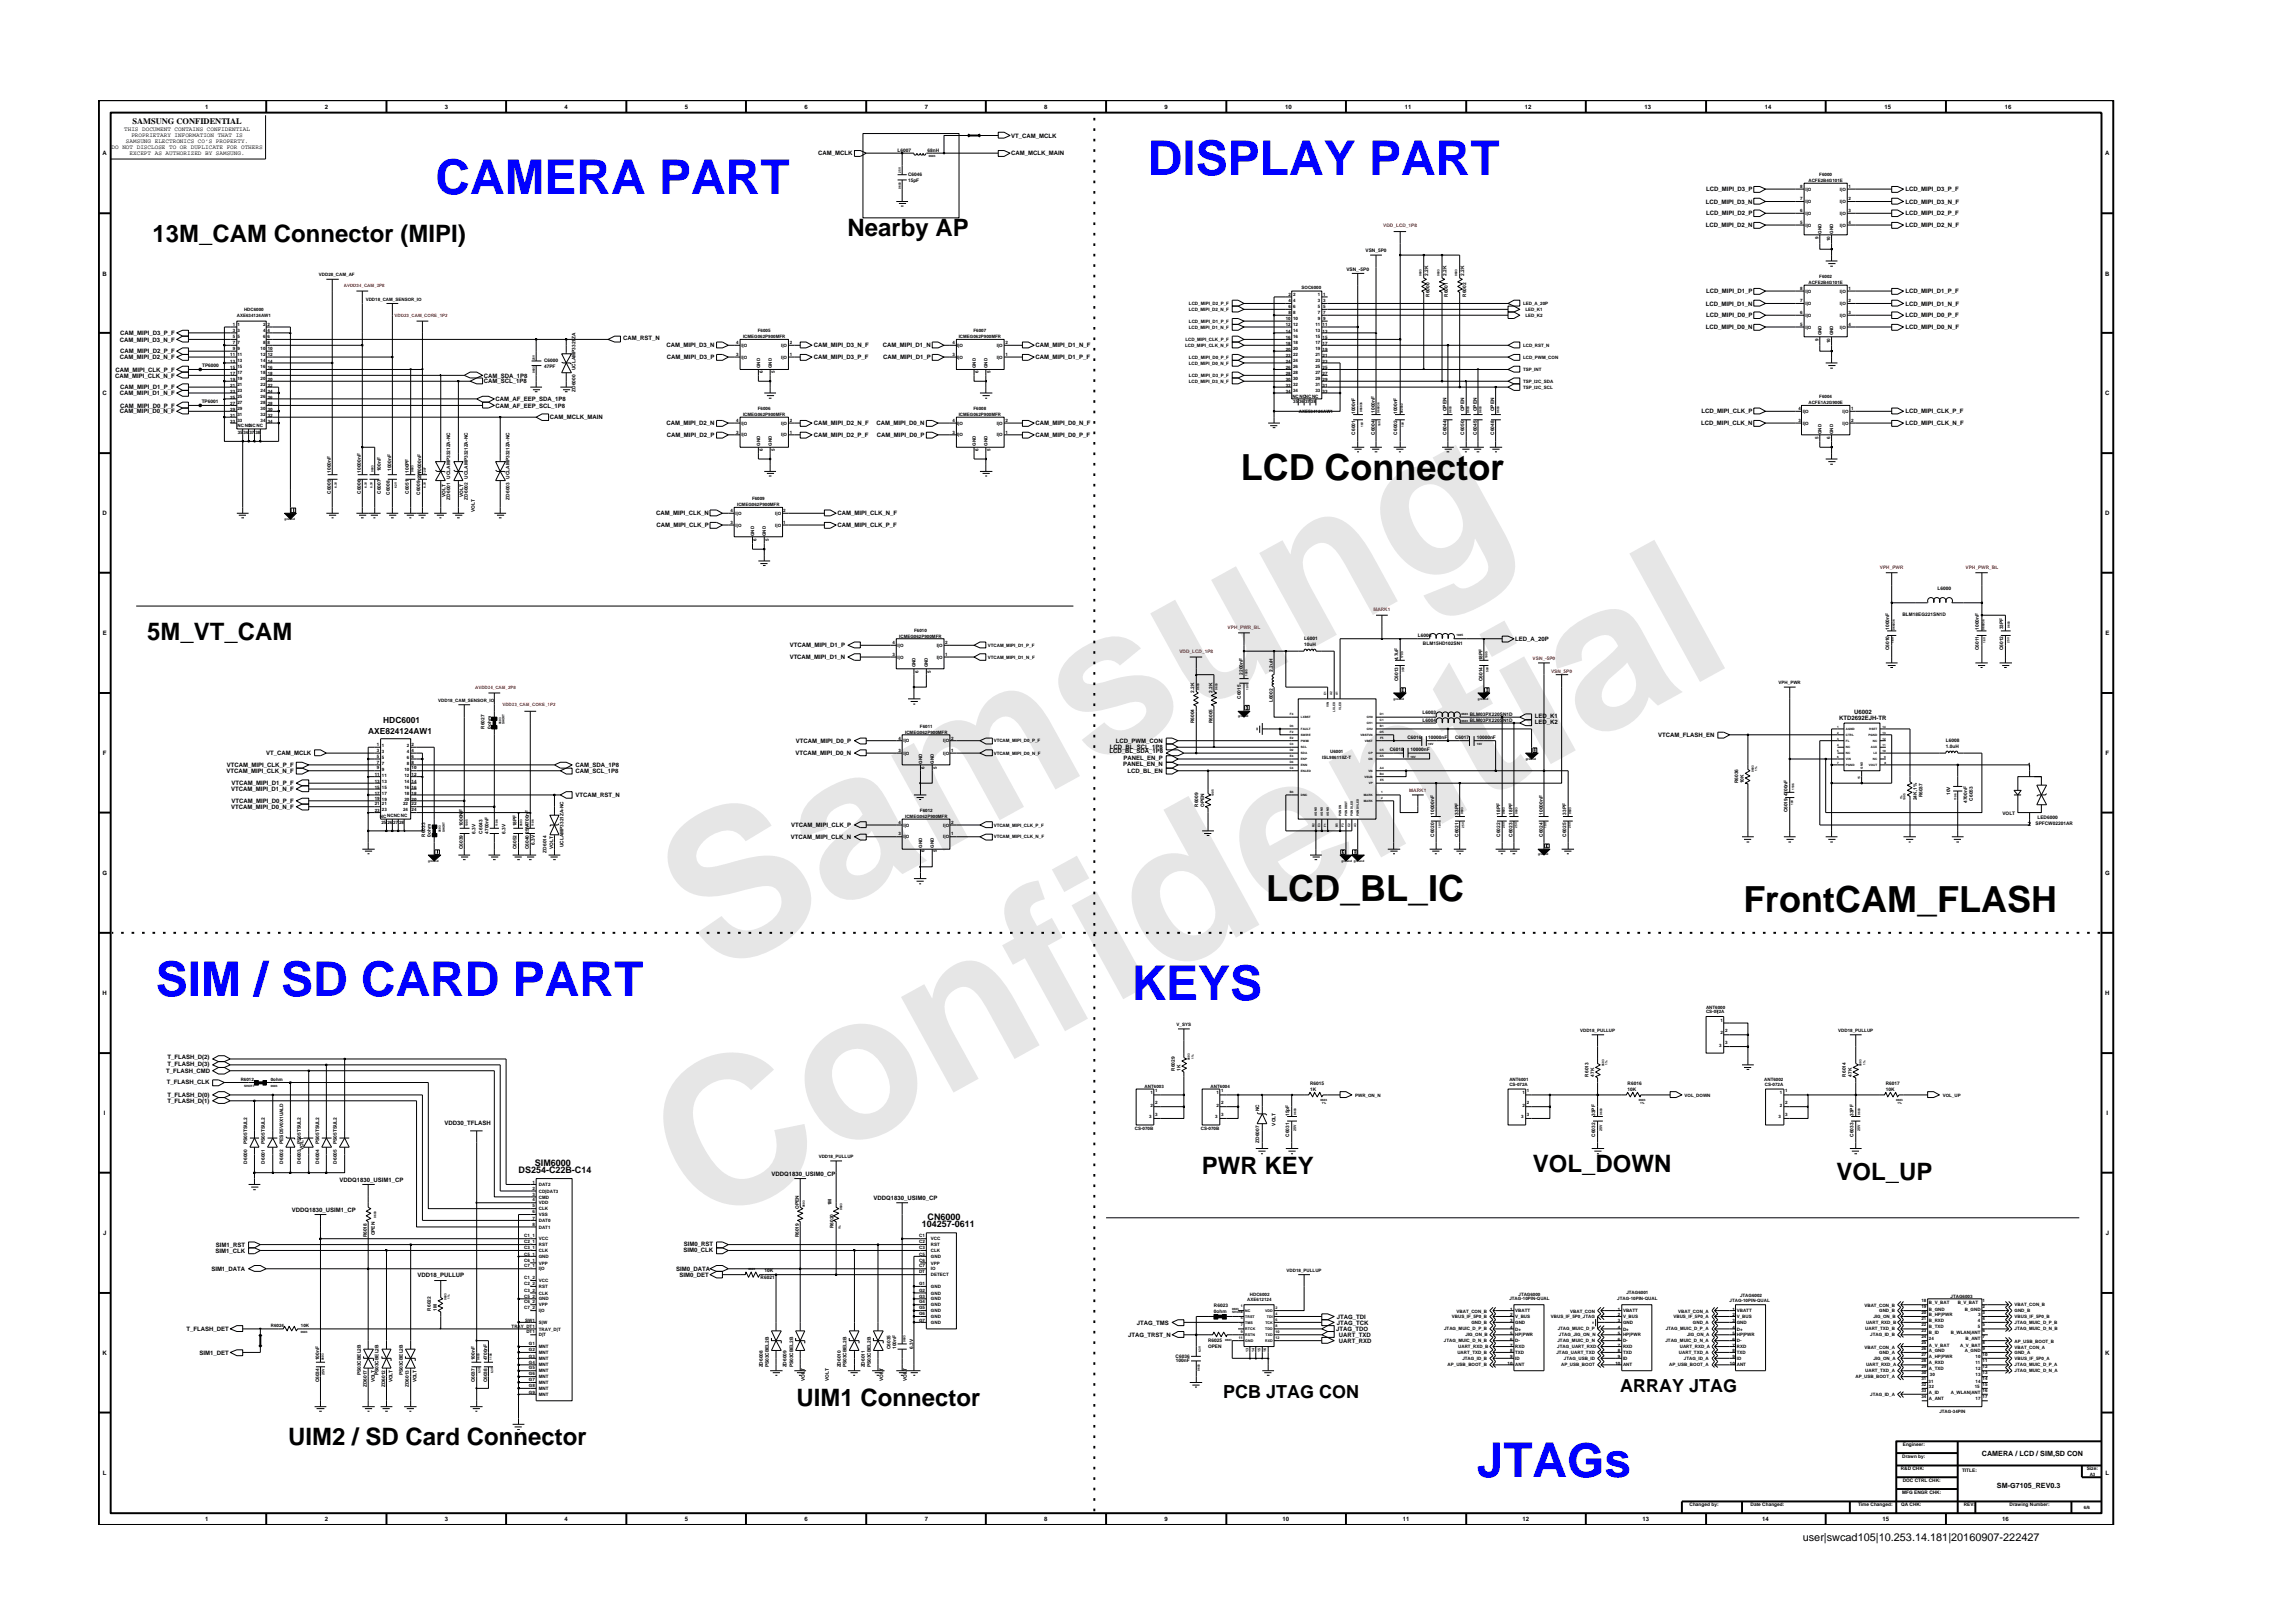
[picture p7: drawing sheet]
<svg xmlns="http://www.w3.org/2000/svg" width="297mm" height="210mm" viewBox="0 0 297 210" stroke-linecap="round" stroke-linejoin="round" font-family="sans-serif">
<defs><g id="words">
<g font-size="26.5" fill="#e6e6e6">
<text x="92.4" y="126.7" transform="rotate(-29 92.4 126.7)">Samsung</text>
<text x="91.1" y="159.4" transform="rotate(-29 91.1 159.4)">Confidential</text>
</g>
<g font-size="6.2" fill="#00f">
<text x="148.7" y="22.7">DISPLAY PART</text>
<text x="56.4" y="25.1">CAMERA PART</text>
<text x="20.2" y="129">SIM / SD CARD PART</text>
<text x="146.6" y="129.6">KEYS</text>
<text x="191.3" y="191.4">JTAGs</text>
</g>
<g font-size="4.7">
<text x="160.7" y="62.2">LCD Connector</text>
<text x="164" y="116.8">LCD_BL_IC</text>
<text x="225.8" y="118.1">FrontCAM_FLASH</text>
</g>
<g font-size="3.1">
<text x="19.8" y="31.4">13M_CAM Connector (MIPI)</text>
<text x="109.8" y="30.5">Nearby AP</text>
<text x="19.1" y="82.9">5M_VT_CAM</text>
<text x="155.7" y="152.1">PWR KEY</text>
<text x="198.6" y="151.9">VOL_DOWN</text>
<text x="237.9" y="152.9">VOL_UP</text>
<text x="103.2" y="182.2">UIM1 Connector</text>
<text x="37.3" y="187.3">UIM2 / SD Card Connector</text>
</g>
<g font-size="2.3">
<text x="158.4" y="181">PCB JTAG CON</text>
<text x="209.9" y="180.4">ARRAY JTAG</text>
</g>
<text font-size="1.4" x="233.5" y="199.7">user|swcad105|10.253.14.181|20160907-222427</text>
<g font-size="1.2">
<text x="67.2" y="152">DS254-C22B-C14</text>
<text x="69.3" y="151">SIM6000</text>
<text x="119.4" y="159">104257-0611</text>
<text x="120.2" y="158.1">CN6000</text>
</g>
<g font-size="1.1">
<text x="17.2" y="16.1">SAMSUNG CONFIDENTIAL</text>
<text x="47.7" y="95">AXE824124AW1</text>
<text x="49.6" y="93.7">HDC6001</text>
</g>
<g font-size=".9">
<text x="256.7" y="188.7">CAMERA / LCD / SIM,SD CON</text>
<text x="258.7" y="192.7">SM-G7105_REV0.3</text>
</g>
<g font-size=".8">
<text x="16.1" y="17">THIS DOCUMENT CONTAINS CONFIDENTIAL</text>
<text x="17" y="17.8">PROPRIETARY INFORMATION THAT IS</text>
<text x="26.6" y="14.1">1</text>
<text x="42.1" y="14.1">2</text>
<text x="57.6" y="14.1">3</text>
<text x="73.1" y="14.1">4</text>
<text x="88.7" y="14.1">5</text>
<text x="104.2" y="14.1">6</text>
<text x="119.8" y="14.1">7</text>
<text x="131" y="17.8">VT_CAM_MCLK</text>
<text x="135.3" y="14.1">8</text>
<text x="150.9" y="14.1">9</text>
<text x="166.5" y="14.1">10</text>
<text x="182" y="14.1">11</text>
<text x="197.5" y="14.1">12</text>
<text x="213" y="14.1">13</text>
<text x="228.6" y="14.1">14</text>
<text x="244.1" y="14.1">15</text>
<text x="259.7" y="14.1">16</text>
<text x="13.3" y="20.1">A</text>
<text x="14.5" y="19.3">DO NOT DISCLOSE TO OR DUPLICATE FOR OTHERS</text>
<text x="16.3" y="18.5">SAMSUNG ELECTRONICS CO’S PROPERTY.</text>
<text x="16.8" y="20.1">EXCEPT AS AUTHORIZED BY SAMSUNG.</text>
<text x="106" y="20.1">CAM_MCLK</text>
<text x="131" y="20.1">CAM_MCLK_MAIN</text>
<text x="272.7" y="20.1">A</text>
<text x="221" y="29.4">LCD_MIPI_D2_N</text>
<text x="221" y="26.4">LCD_MIPI_D3_N</text>
<text x="221" y="27.9">LCD_MIPI_D2_P</text>
<text x="221" y="24.8">LCD_MIPI_D3_P</text>
<text x="246.8" y="24.8">LCD_MIPI_D3_P_F</text>
<text x="246.8" y="26.4">LCD_MIPI_D3_N_F</text>
<text x="246.8" y="27.9">LCD_MIPI_D2_P_F</text>
<text x="246.8" y="29.4">LCD_MIPI_D2_N_F</text>
<text x="13.3" y="35.7">B</text>
<text x="272.7" y="35.7">B</text>
<text x="221" y="39.6">LCD_MIPI_D1_N</text>
<text x="221" y="41.1">LCD_MIPI_D0_P</text>
<text x="221" y="38">LCD_MIPI_D1_P</text>
<text x="246.8" y="38">LCD_MIPI_D1_P_F</text>
<text x="246.8" y="39.6">LCD_MIPI_D1_N_F</text>
<text x="246.8" y="41.1">LCD_MIPI_D0_P_F</text>
<text x="15.5" y="44.3">CAM_MIPI_D3_N_F</text>
<text x="15.5" y="46.5">CAM_MIPI_D2_N_F</text>
<text x="15.6" y="43.4">CAM_MIPI_D3_P_F</text>
<text x="15.6" y="45.8">CAM_MIPI_D2_P_F</text>
<text x="80.7" y="44">CAM_RST_N</text>
<text x="86.4" y="45">CAM_MIPI_D3_N</text>
<text x="86.4" y="46.5">CAM_MIPI_D3_P</text>
<text x="105.4" y="45">CAM_MIPI_D3_N_F</text>
<text x="105.4" y="46.5">CAM_MIPI_D3_P_F</text>
<text x="114.4" y="45">CAM_MIPI_D1_N</text>
<text x="114.4" y="46.5">CAM_MIPI_D1_P</text>
<text x="134.1" y="45">CAM_MIPI_D1_N_F</text>
<text x="134.1" y="46.5">CAM_MIPI_D1_P_F</text>
<text x="221" y="42.6">LCD_MIPI_D0_N</text>
<text x="246.8" y="42.6">LCD_MIPI_D0_N_F</text>
<text x="13.3" y="51.2">C</text>
<text x="14.9" y="48.9">CAM_MIPI_CLK_N_F</text>
<text x="15" y="48.1">CAM_MIPI_CLK_P_F</text>
<text x="15.5" y="51.2">CAM_MIPI_D1_N_F</text>
<text x="15.5" y="53.6">CAM_MIPI_D0_N_F</text>
<text x="15.6" y="50.4">CAM_MIPI_D1_P_F</text>
<text x="15.6" y="52.8">CAM_MIPI_D0_P_F</text>
<text x="62.7" y="48.9">CAM_SDA_1P8</text>
<text x="62.7" y="49.7">CAM_SCL_1P8</text>
<text x="64.2" y="52">CAM_AF_EEP_SDA_1P8</text>
<text x="64.2" y="52.8">CAM_AF_EEP_SCL_1P8</text>
<text x="220.4" y="53.6">LCD_MIPI_CLK_P</text>
<text x="246.8" y="53.6">LCD_MIPI_CLK_P_F</text>
<text x="272.7" y="51.2">C</text>
<text x="71.2" y="54.3">CAM_MCLK_MAIN</text>
<text x="86.4" y="55.1">CAM_MIPI_D2_N</text>
<text x="86.4" y="56.6">CAM_MIPI_D2_P</text>
<text x="105.4" y="55.1">CAM_MIPI_D2_N_F</text>
<text x="105.4" y="56.6">CAM_MIPI_D2_P_F</text>
<text x="113.5" y="55.1">CAM_MIPI_D0_N</text>
<text x="113.6" y="56.6">CAM_MIPI_D0_P</text>
<text x="134.1" y="55.1">CAM_MIPI_D0_N_F</text>
<text x="134.1" y="56.6">CAM_MIPI_D0_P_F</text>
<text x="220.4" y="55.1">LCD_MIPI_CLK_N</text>
<text x="246.8" y="55.1">LCD_MIPI_CLK_N_F</text>
<text x="13.3" y="66.8">D</text>
<text x="85" y="66.8">CAM_MIPI_CLK_N</text>
<text x="85" y="68.3">CAM_MIPI_CLK_P</text>
<text x="108.5" y="66.8">CAM_MIPI_CLK_N_F</text>
<text x="108.5" y="68.3">CAM_MIPI_CLK_P_F</text>
<text x="272.7" y="66.8">D</text>
<text x="13.3" y="82.3">E</text>
<text x="102.3" y="83.9">VTCAM_MIPI_D1_P</text>
<text x="196.3" y="83">LED_A_20P</text>
<text x="272.7" y="82.3">E</text>
<text x="102.3" y="85.4">VTCAM_MIPI_D1_N</text>
<text x="198.8" y="93.1">LED_K1</text>
<text x="198.8" y="93.8">LED_K2</text>
<text x="214.8" y="95.5">VTCAM_FLASH_EN</text>
<text x="238.3" y="93.2">KTD2692EJH-TR</text>
<text x="240.2" y="92.5">U6002</text>
<text x="13.3" y="97.8">F</text>
<text x="29.3" y="100.1">VTCAM_MIPI_CLK_N_F</text>
<text x="29.4" y="99.4">VTCAM_MIPI_CLK_P_F</text>
<text x="30" y="101.7">VTCAM_MIPI_D1_P_F</text>
<text x="34.5" y="97.8">VT_CAM_MCLK</text>
<text x="74.5" y="100.1">CAM_SCL_1P8</text>
<text x="74.5" y="99.4">CAM_SDA_1P8</text>
<text x="103.1" y="97.8">VTCAM_MIPI_D0_N</text>
<text x="103.1" y="96.2">VTCAM_MIPI_D0_P</text>
<text x="143.7" y="97.6">LCD_BL_SDA_1P8</text>
<text x="143.8" y="97">LCD_BL_SCL_1P8</text>
<text x="144.6" y="96.2">LCD_PWM_CON</text>
<text x="145.5" y="99.3">PANEL_EN_N</text>
<text x="145.6" y="98.5">PANEL_EN_P</text>
<text x="146.1" y="100.1">LCD_BL_EN</text>
<text x="262.7" y="99.4">1</text>
<text x="272.8" y="97.8">F</text>
<text x="29.9" y="104.8">VTCAM_MIPI_D0_N_F</text>
<text x="29.9" y="102.5">VTCAM_MIPI_D1_N_F</text>
<text x="30" y="104">VTCAM_MIPI_D0_P_F</text>
<text x="74.5" y="103.3">VTCAM_RST_N</text>
<text x="102.5" y="107.2">VTCAM_MIPI_CLK_P</text>
<text x="262.7" y="107">2</text>
<text x="13.3" y="113.3">G</text>
<text x="102.5" y="108.7">VTCAM_MIPI_CLK_N</text>
<text x="272.7" y="113.3">G</text>
<text x="13.3" y="128.9">H</text>
<text x="272.7" y="128.9">H</text>
<text x="21.7" y="137.2">T_FLASH_D(2)</text>
<text x="21.5" y="139">T_FLASH_CMD</text>
<text x="21.6" y="140.5">T_FLASH_CLK</text>
<text x="21.7" y="142.1">T_FLASH_D(0)</text>
<text x="21.7" y="142.9">T_FLASH_D(1)</text>
<text x="21.7" y="138.1">T_FLASH_D(3)</text>
<text x="13.5" y="144.4">I</text>
<text x="57.6" y="145.8">VDD30_TFLASH</text>
<text x="272.9" y="144.4">I</text>
<text x="44" y="153.1">VDDQ1830_USIM1_CP</text>
<text x="99.9" y="152.4">VDDQ1830_USIM0_CP</text>
<text x="113.1" y="155.5">VDDQ1830_USIM0_CP</text>
<text x="13.4" y="160">J</text>
<text x="28" y="161.5">SIM1_RST</text>
<text x="37.8" y="157">VDDQ1830_USIM1_CP</text>
<text x="88.6" y="161.4">SIM0_RST</text>
<text x="272.8" y="160">J</text>
<text x="27.4" y="164.6">SIM1_DATA</text>
<text x="27.9" y="162.3">SIM1_CLK</text>
<text x="54.1" y="165.4">VDD18_PULLUP</text>
<text x="87.6" y="164.6">SIM0_DATA</text>
<text x="88" y="165.4">SIM0_DET</text>
<text x="88.6" y="162.2">SIM0_CLK</text>
<text x="24.2" y="172.4">T_FLASH_DET</text>
<text x="146.1" y="173.2">JTAG_TRST_N</text>
<text x="147.3" y="171.6">JTAG_TMS</text>
<text x="173.1" y="172.4">JTAG_TDO</text>
<text x="173.2" y="170.8">JTAG_TDI</text>
<text x="173.2" y="171.6">JTAG_TCK</text>
<text x="173.4" y="173.2">UART_TXD</text>
<text x="173.4" y="174">UART_RXD</text>
<text x="13.3" y="175.5">K</text>
<text x="25.9" y="175.5">SIM1_DET</text>
<text x="272.7" y="175.5">K</text>
<text x="13.3" y="191.1">L</text>
<text x="272.8" y="191.1">L</text>
<text x="26.6" y="197.1">1</text>
<text x="42.1" y="197.1">2</text>
<text x="57.6" y="197.1">3</text>
<text x="73.1" y="197.1">4</text>
<text x="88.7" y="197.1">5</text>
<text x="104.2" y="197.1">6</text>
<text x="119.8" y="197.1">7</text>
<text x="135.3" y="197.1">8</text>
<text x="150.9" y="197.1">9</text>
<text x="166.1" y="197.1">10</text>
<text x="181.7" y="197.1">11</text>
<text x="197.2" y="197.1">12</text>
<text x="212.8" y="197.1">13</text>
<text x="228.3" y="197.1">14</text>
<text x="243.9" y="197.1">15</text>
<text x="259.4" y="197.1">16</text>
</g>
<g font-size=".6">
<text x="116.3" y="19.7">L6007</text>
<text x="117.6" y="22.8">C6046</text>
<text x="117.6" y="23.6">15pF</text>
<text x="120.2" y="19.7">68nH</text>
<text x="234.3" y="23.6">ACFE2B4G101E</text>
<text x="235.7" y="22.8">F6000</text>
<text x="233.2" y="25.9">7</text>
<text x="233.2" y="24.3">8</text>
<text x="233.2" y="29.1">5</text>
<text x="233.2" y="27.5">6</text>
<text x="233.9" y="27.8">I|O</text>
<text x="233.9" y="26.3">I|O</text>
<text x="233.9" y="24.7">I|O</text>
<text x="233.9" y="29.4">I|O</text>
<text x="238.3" y="24.7">I|O</text>
<text x="238.3" y="26.3">I|O</text>
<text x="238.3" y="27.8">I|O</text>
<text x="238.3" y="29.4">I|O</text>
<text x="239.5" y="24.3">1</text>
<text x="239.5" y="25.9">2</text>
<text x="239.5" y="27.5">3</text>
<text x="239.5" y="29.1">4</text>
<text x="41.3" y="35.8">VDD28_CAM_AF</text>
<text x="174.4" y="35.1">VSN_-5P0</text>
<text x="176.9" y="32.7">VSN_5P0</text>
<text x="185" y="35.8" transform="rotate(-90 185 35.8)">2.2K</text>
<text x="187.4" y="35.8" transform="rotate(-90 187.4 35.8)">2.2K</text>
<text x="189.7" y="35.8" transform="rotate(-90 189.7 35.8)">2.2K</text>
<text x="235.6" y="30.9" transform="rotate(-90 235.6 30.9)">9</text>
<text x="236" y="30.3" transform="rotate(-90 236 30.3)">GND</text>
<text x="237.1" y="31.2" transform="rotate(-90 237.1 31.2)">10</text>
<text x="237.5" y="30.3" transform="rotate(-90 237.5 30.3)">GND</text>
<text x="30.7" y="41">AXE634124AW1</text>
<text x="31.6" y="40.2">HDC6000</text>
<text x="47.4" y="38.9">VDD18_CAM_SENSOR_IO</text>
<text x="154" y="40.3">LCD_MIPI_D2_N_F</text>
<text x="154" y="41.8">LCD_MIPI_D1_P_F</text>
<text x="154" y="39.5">LCD_MIPI_D2_P_F</text>
<text x="166.6" y="41.4">10</text>
<text x="166.9" y="39.1">4</text>
<text x="166.9" y="38.4">2 2</text>
<text x="166.9" y="39.9">6</text>
<text x="166.9" y="40.7">8</text>
<text x="167.5" y="41.4">10</text>
<text x="167.5" y="39.1">4</text>
<text x="167.5" y="39.9">6</text>
<text x="167.5" y="40.7">8</text>
<text x="168.6" y="37.5">SOC6000</text>
<text x="170.7" y="39.1">3</text>
<text x="170.7" y="38.4">1</text>
<text x="170.7" y="39.9">5</text>
<text x="170.7" y="40.7">7 7</text>
<text x="170.7" y="41.4">9</text>
<text x="171.4" y="39.1">3</text>
<text x="171.4" y="38.4">1</text>
<text x="171.4" y="39.9">5</text>
<text x="171.4" y="41.4">9</text>
<text x="185.2" y="38.5" transform="rotate(-90 185.2 38.5)">R6000</text>
<text x="187.6" y="38.5" transform="rotate(-90 187.6 38.5)">R6001</text>
<text x="189.9" y="38.5" transform="rotate(-90 189.9 38.5)">R6002</text>
<text x="197.3" y="39.5">LED_A_20P</text>
<text x="197.6" y="40.3">LED_K1</text>
<text x="197.6" y="41">LED_K2</text>
<text x="233.2" y="40.7">6</text>
<text x="233.2" y="39.1">7</text>
<text x="233.2" y="37.5">8</text>
<text x="233.9" y="41">I|O</text>
<text x="233.9" y="39.5">I|O</text>
<text x="233.9" y="37.9">I|O</text>
<text x="234.3" y="36.8">ACFE2B4G101E</text>
<text x="235.7" y="36">F6002</text>
<text x="238.3" y="41">I|O</text>
<text x="238.3" y="37.9">I|O</text>
<text x="238.3" y="39.5">I|O</text>
<text x="239.5" y="40.7">3</text>
<text x="239.5" y="37.5">1</text>
<text x="239.5" y="39.1">2</text>
<text x="26.2" y="47.5">TP6000</text>
<text x="29.8" y="47.9">15</text>
<text x="29.8" y="46.1">11 11</text>
<text x="29.8" y="47">13</text>
<text x="30.2" y="44.6">7</text>
<text x="30.2" y="45.3">9 9</text>
<text x="30.2" y="43.8">5 5</text>
<text x="30.2" y="43">3 3</text>
<text x="30.2" y="42.2">1 1</text>
<text x="30.8" y="44.6">7</text>
<text x="30.8" y="46.9">13</text>
<text x="30.8" y="47.7">15</text>
<text x="33.8" y="46.9">14</text>
<text x="33.8" y="47.7">16</text>
<text x="33.8" y="45.3">10 10</text>
<text x="33.8" y="46.1">12 12</text>
<text x="34.1" y="44.6">8 8</text>
<text x="34.1" y="43.8">6 6</text>
<text x="34.1" y="42.2">2</text>
<text x="34.1" y="43">4 4</text>
<text x="34.7" y="42.2">2</text>
<text x="34.7" y="47.9">16</text>
<text x="34.7" y="47">14</text>
<text x="70.5" y="46.8">C6000</text>
<text x="70.5" y="47.6">47PF</text>
<text x="74.6" y="47.9" transform="rotate(-90 74.6 47.9)">UCLAMP3321ZA</text>
<text x="95.4" y="44.6">4</text>
<text x="95.4" y="46.1">3</text>
<text x="96" y="46.5">I|O</text>
<text x="96" y="44.9">I|O</text>
<text x="96.3" y="43.8">ICMEG062P900MFR</text>
<text x="98.2" y="43">F6005</text>
<text x="98.5" y="47.7" transform="rotate(-90 98.5 47.7)">GND</text>
<text x="100" y="47.7" transform="rotate(-90 100 47.7)">GND</text>
<text x="101.2" y="46.5">I|O</text>
<text x="101.2" y="44.9">I|O</text>
<text x="102.3" y="46.1">1</text>
<text x="102.3" y="44.6">2</text>
<text x="123.4" y="46.1">3</text>
<text x="123.4" y="44.6">4</text>
<text x="124" y="46.5">I|O</text>
<text x="124" y="44.9">I|O</text>
<text x="124.2" y="43.8">ICMEG062P900MFR</text>
<text x="126.1" y="43">F6007</text>
<text x="126.4" y="47.7" transform="rotate(-90 126.4 47.7)">GND</text>
<text x="127.9" y="47.7" transform="rotate(-90 127.9 47.7)">GND</text>
<text x="129.1" y="46.5">I|O</text>
<text x="129.1" y="44.9">I|O</text>
<text x="130.2" y="46.1">1</text>
<text x="130.2" y="44.6">2</text>
<text x="153.5" y="44.9">LCD_MIPI_CLK_N_F</text>
<text x="153.6" y="44.2">LCD_MIPI_CLK_P_F</text>
<text x="154" y="42.6">LCD_MIPI_D1_N_F</text>
<text x="154" y="47.2">LCD_MIPI_D0_N_F</text>
<text x="154" y="46.5">LCD_MIPI_D0_P_F</text>
<text x="166.6" y="45.5">20</text>
<text x="166.6" y="46.3">22</text>
<text x="166.6" y="47">24</text>
<text x="166.6" y="47.9">26</text>
<text x="166.6" y="42.2">12</text>
<text x="166.6" y="43.1">14</text>
<text x="166.6" y="44">16</text>
<text x="166.6" y="44.7">18</text>
<text x="167.5" y="45.3">20</text>
<text x="167.5" y="46.1">22</text>
<text x="167.5" y="46.9">24</text>
<text x="167.5" y="47.7">26</text>
<text x="167.5" y="43">14</text>
<text x="167.5" y="44.6">18</text>
<text x="167.5" y="42.2">12</text>
<text x="167.5" y="43.8">16</text>
<text x="170.4" y="46.1">21</text>
<text x="170.4" y="46.9">23</text>
<text x="170.4" y="47.7">25</text>
<text x="170.4" y="43">13</text>
<text x="170.4" y="42.2">11</text>
<text x="170.4" y="43.8">15</text>
<text x="170.4" y="44.6">17</text>
<text x="170.4" y="45.3">19</text>
<text x="171.3" y="46.3">21</text>
<text x="171.3" y="47">23</text>
<text x="171.3" y="47.9">25</text>
<text x="171.3" y="42.2">11</text>
<text x="171.3" y="43.1">13</text>
<text x="171.3" y="44">15</text>
<text x="171.3" y="44.7">17</text>
<text x="171.3" y="45.5">19</text>
<text x="197.3" y="46.5">LCD_PWM_CON</text>
<text x="197.3" y="44.9">LCD_RST_N</text>
<text x="233.2" y="42.2">5</text>
<text x="233.9" y="42.6">I|O</text>
<text x="235.6" y="44.1" transform="rotate(-90 235.6 44.1)">9</text>
<text x="236" y="43.5" transform="rotate(-90 236 43.5)">GND</text>
<text x="237.1" y="44.4" transform="rotate(-90 237.1 44.4)">10</text>
<text x="237.5" y="43.5" transform="rotate(-90 237.5 43.5)">GND</text>
<text x="238.3" y="42.6">I|O</text>
<text x="239.5" y="42.2">4</text>
<text x="26.1" y="52.2">TP6001</text>
<text x="29.8" y="51.7">25</text>
<text x="29.8" y="53.3">29</text>
<text x="29.8" y="48.6">17</text>
<text x="29.8" y="49.4">19</text>
<text x="29.8" y="52.5">27</text>
<text x="29.8" y="50.2">21</text>
<text x="29.8" y="50.9">23</text>
<text x="30.8" y="53.9">31</text>
<text x="30.8" y="51.6">25</text>
<text x="30.8" y="52.4">27</text>
<text x="30.8" y="53.1">29</text>
<text x="30.8" y="48.5">17</text>
<text x="30.8" y="49.2">19</text>
<text x="30.8" y="50">21</text>
<text x="30.8" y="50.7">23</text>
<text x="33.8" y="53.9">32</text>
<text x="33.8" y="50.7">24</text>
<text x="33.8" y="53.1">30</text>
<text x="33.8" y="49.2">20</text>
<text x="33.8" y="51.6">26</text>
<text x="33.8" y="52.4">28</text>
<text x="33.8" y="48.5">18</text>
<text x="33.8" y="50">22</text>
<text x="34.7" y="50.9">24</text>
<text x="34.7" y="51.7">26</text>
<text x="34.7" y="52.5">28</text>
<text x="34.7" y="53.3">30</text>
<text x="34.7" y="48.6">18</text>
<text x="34.7" y="49.4">20</text>
<text x="34.7" y="50.2">22</text>
<text x="74.6" y="50.7" transform="rotate(-90 74.6 50.7)">ZD6000</text>
<text x="96.3" y="53.9">ICMEG062P900MFR</text>
<text x="98.2" y="53.1">F6006</text>
<text x="98.8" y="48.3" transform="rotate(-90 98.8 48.3)">6</text>
<text x="100.4" y="48.3" transform="rotate(-90 100.4 48.3)">5</text>
<text x="124.2" y="53.9">ICMEG062P900MFR</text>
<text x="126.1" y="53.1">F6008</text>
<text x="126.8" y="48.3" transform="rotate(-90 126.8 48.3)">6</text>
<text x="128.3" y="48.3" transform="rotate(-90 128.3 48.3)">5</text>
<text x="154" y="49.6">LCD_MIPI_D3_N_F</text>
<text x="154" y="48.8">LCD_MIPI_D3_P_F</text>
<text x="166.6" y="49.4">30</text>
<text x="166.6" y="50.2">32</text>
<text x="166.6" y="50.9">34</text>
<text x="166.6" y="48.6">28</text>
<text x="167.4" y="51.5">NCNCNCNC</text>
<text x="167.5" y="49.2">30</text>
<text x="167.5" y="50">32</text>
<text x="167.5" y="50.7">34</text>
<text x="167.5" y="48.5">28</text>
<text x="167.5" y="52.3">35</text>
<text x="168.3" y="53.5">AXE534124AW1</text>
<text x="168.3" y="52.3">36</text>
<text x="169.1" y="52.3">37 38</text>
<text x="170.4" y="50">31</text>
<text x="170.4" y="50.7">33</text>
<text x="170.4" y="48.5">27</text>
<text x="170.4" y="49.2">29</text>
<text x="171.3" y="50.2">31</text>
<text x="171.3" y="50.9">33</text>
<text x="171.3" y="48.6">27</text>
<text x="171.3" y="49.4">29</text>
<text x="175.6" y="53.6" transform="rotate(-90 175.6 53.6)">1000nF</text>
<text x="178.1" y="53.5" transform="rotate(-90 178.1 53.5)">1000nF</text>
<text x="181" y="53.6" transform="rotate(-90 181 53.6)">1000nF</text>
<text x="187.4" y="53.3" transform="rotate(-90 187.4 53.3)">OPEN</text>
<text x="189.7" y="53.3" transform="rotate(-90 189.7 53.3)">OPEN</text>
<text x="191.3" y="53.3" transform="rotate(-90 191.3 53.3)">OPEN</text>
<text x="193.6" y="53.3" transform="rotate(-90 193.6 53.3)">OPEN</text>
<text x="197.3" y="48.1">TSP_INT</text>
<text x="197.3" y="49.6">TSP_I2C_SDA</text>
<text x="197.3" y="50.4">TSP_I2C_SCL</text>
<text x="233" y="53.1">4</text>
<text x="233.5" y="53.5">I|O</text>
<text x="234.3" y="52.4">ACFE1A2G900E</text>
<text x="235.7" y="51.6">F6004</text>
<text x="238.7" y="53.5">I|O</text>
<text x="239.8" y="53.1">1</text>
<text x="29.8" y="54">31</text>
<text x="29.8" y="54.8">33</text>
<text x="30.8" y="54.6">33</text>
<text x="30.8" y="55.3">NCNCNCNC</text>
<text x="30.8" y="56.2">35</text>
<text x="31.6" y="56.2">36</text>
<text x="32.3" y="56.2">37 38</text>
<text x="33.8" y="54.6">34</text>
<text x="34.7" y="54">32</text>
<text x="34.7" y="54.8">34</text>
<text x="95.4" y="56.2">3</text>
<text x="95.4" y="54.6">4</text>
<text x="96" y="56.5">I|O</text>
<text x="96" y="55">I|O</text>
<text x="98.5" y="57.8" transform="rotate(-90 98.5 57.8)">GND</text>
<text x="98.8" y="58.4" transform="rotate(-90 98.8 58.4)">6</text>
<text x="100" y="57.8" transform="rotate(-90 100 57.8)">GND</text>
<text x="100.4" y="58.4" transform="rotate(-90 100.4 58.4)">5</text>
<text x="101.2" y="56.5">I|O</text>
<text x="101.2" y="55">I|O</text>
<text x="102.3" y="56.2">1</text>
<text x="102.3" y="54.6">2</text>
<text x="123.4" y="56.2">3</text>
<text x="123.4" y="54.6">4</text>
<text x="124" y="56.5">I|O</text>
<text x="124" y="55">I|O</text>
<text x="126.4" y="57.8" transform="rotate(-90 126.4 57.8)">GND</text>
<text x="126.8" y="58.4" transform="rotate(-90 126.8 58.4)">6</text>
<text x="127.9" y="57.8" transform="rotate(-90 127.9 57.8)">GND</text>
<text x="128.3" y="58.4" transform="rotate(-90 128.3 58.4)">5</text>
<text x="129.1" y="56.5">I|O</text>
<text x="129.1" y="55">I|O</text>
<text x="130.2" y="56.2">1</text>
<text x="130.2" y="54.6">2</text>
<text x="175.6" y="56.3" transform="rotate(-90 175.6 56.3)">C6001</text>
<text x="178.1" y="56.3" transform="rotate(-90 178.1 56.3)">C6004</text>
<text x="181" y="56.3" transform="rotate(-90 181 56.3)">C6002</text>
<text x="187.4" y="56.3" transform="rotate(-90 187.4 56.3)">C6044</text>
<text x="189.7" y="56.3" transform="rotate(-90 189.7 56.3)">C6050</text>
<text x="191.3" y="56.3" transform="rotate(-90 191.3 56.3)">C6045</text>
<text x="193.6" y="56.3" transform="rotate(-90 193.6 56.3)">C6048</text>
<text x="233" y="54.6">3</text>
<text x="233.5" y="55">I|O</text>
<text x="235.6" y="56.8" transform="rotate(-90 235.6 56.8)">5</text>
<text x="236" y="56.2" transform="rotate(-90 236 56.2)">GND</text>
<text x="237.1" y="56.8" transform="rotate(-90 237.1 56.8)">6</text>
<text x="237.5" y="56.2" transform="rotate(-90 237.5 56.2)">GND</text>
<text x="238.7" y="55">I|O</text>
<text x="239.8" y="54.6">2</text>
<text x="42.9" y="64" transform="rotate(-90 42.9 64)">C6005</text>
<text x="42.9" y="61.2" transform="rotate(-90 42.9 61.2)">1000nF</text>
<text x="46.8" y="64" transform="rotate(-90 46.8 64)">C6006</text>
<text x="46.8" y="61.2" transform="rotate(-90 46.8 61.2)">10000nF</text>
<text x="49.3" y="64" transform="rotate(-90 49.3 64)">C6007</text>
<text x="49.3" y="61.1" transform="rotate(-90 49.3 61.1)">100nF</text>
<text x="50.5" y="64.1" transform="rotate(-90 50.5 64.1)">C6008</text>
<text x="50.7" y="61" transform="rotate(-90 50.7 61)">1000nF</text>
<text x="52.9" y="64" transform="rotate(-90 52.9 64)">C6051</text>
<text x="52.9" y="61.2" transform="rotate(-90 52.9 61.2)">100PF</text>
<text x="54.4" y="64.1" transform="rotate(-90 54.4 64.1)">C6009</text>
<text x="54.6" y="62.1" transform="rotate(-90 54.6 62.1)">25V</text>
<text x="54.6" y="61.4" transform="rotate(-90 54.6 61.4)">10000nF</text>
<text x="57.7" y="64.4" transform="rotate(-90 57.7 64.4)">VOLT</text>
<text x="58.3" y="64.7" transform="rotate(-90 58.3 64.7)">ZD6001</text>
<text x="58.3" y="62" transform="rotate(-90 58.3 62)">UCLAMP3321ZA-NC</text>
<text x="60" y="64.4" transform="rotate(-90 60 64.4)">VOLT</text>
<text x="60.6" y="64.7" transform="rotate(-90 60.6 64.7)">ZD6002</text>
<text x="60.6" y="62" transform="rotate(-90 60.6 62)">UCLAMP3321ZA-NC</text>
<text x="66" y="64.7" transform="rotate(-90 66 64.7)">ZD6003</text>
<text x="66" y="62" transform="rotate(-90 66 62)">UCLAMP3321ZA-NC</text>
<text x="95.5" y="65.6">ICMEG062P900MFR</text>
<text x="97.4" y="64.8">F6009</text>
<text x="61.5" y="66.3" transform="rotate(-90 61.5 66.3)">VOLT</text>
<text x="94.6" y="67.8">3</text>
<text x="94.6" y="66.3">4</text>
<text x="95.3" y="68.2">I|O</text>
<text x="95.3" y="66.7">I|O</text>
<text x="97.7" y="69.5" transform="rotate(-90 97.7 69.5)">GND</text>
<text x="98" y="70" transform="rotate(-90 98 70)">6</text>
<text x="99.2" y="69.5" transform="rotate(-90 99.2 69.5)">GND</text>
<text x="99.6" y="70" transform="rotate(-90 99.6 70)">5</text>
<text x="100.4" y="68.2">I|O</text>
<text x="100.4" y="66.7">I|O</text>
<text x="101.5" y="67.8">1</text>
<text x="101.5" y="66.3">2</text>
<text x="251" y="76.5">L6000</text>
<text x="115.6" y="83.4">4</text>
<text x="116.3" y="83.8">I|O</text>
<text x="116.5" y="82.7">ICMEG062P900MFR</text>
<text x="118.4" y="81.8">F6010</text>
<text x="121.3" y="83.8">I|O</text>
<text x="122.5" y="83.4">2</text>
<text x="128" y="83.8">VTCAM_MIPI_D1_P_F</text>
<text x="168.9" y="83.7">10uH</text>
<text x="168.9" y="82.9">L6001</text>
<text x="183.7" y="82.5">L6006</text>
<text x="184.3" y="83.6">BLM15HD102SN1</text>
<text x="244.7" y="81.6" transform="rotate(-90 244.7 81.6)">1000nF</text>
<text x="246.5" y="79.8">BLM18EG221SN1D</text>
<text x="256.3" y="81.6" transform="rotate(-90 256.3 81.6)">1000nF</text>
<text x="259.5" y="81.5" transform="rotate(-90 259.5 81.5)">33PF</text>
<text x="115.6" y="84.9">3</text>
<text x="116.3" y="85.3">I|O</text>
<text x="118.6" y="86.5" transform="rotate(-90 118.6 86.5)">GND</text>
<text x="119" y="87.1" transform="rotate(-90 119 87.1)">6</text>
<text x="120.2" y="86.5" transform="rotate(-90 120.2 86.5)">GND</text>
<text x="120.6" y="87.1" transform="rotate(-90 120.6 87.1)">5</text>
<text x="121.3" y="85.3">I|O</text>
<text x="122.5" y="84.9">1</text>
<text x="128" y="85.3">VTCAM_MIPI_D1_N_F</text>
<text x="154.7" y="89.8" transform="rotate(-90 154.7 89.8)">2.2K</text>
<text x="157.1" y="89.8" transform="rotate(-90 157.1 89.8)">2.2K</text>
<text x="161" y="87.4" transform="rotate(-90 161 87.4)">2200nF</text>
<text x="164.9" y="87.1" transform="rotate(-90 164.9 87.1)">2.2uH</text>
<text x="181.1" y="88.3" transform="rotate(-90 181.1 88.3)">C6013</text>
<text x="181.1" y="85.5" transform="rotate(-90 181.1 85.5)">4.7uF</text>
<text x="192.1" y="88.3" transform="rotate(-90 192.1 88.3)">C6014</text>
<text x="192.1" y="85.5" transform="rotate(-90 192.1 85.5)">18PF</text>
<text x="230.4" y="88.6">VPH_PWR</text>
<text x="244.7" y="84.2" transform="rotate(-90 244.7 84.2)">C6010</text>
<text x="256.3" y="84.2" transform="rotate(-90 256.3 84.2)">C6011</text>
<text x="259.5" y="84.2" transform="rotate(-90 259.5 84.2)">C6012</text>
<text x="56.8" y="90.9">VDD18_CAM_SENSOR_IO</text>
<text x="62.8" y="94.4" transform="rotate(-90 62.8 94.4)">R6027</text>
<text x="63.6" y="94.4" transform="rotate(-90 63.6 94.4)">0ohm</text>
<text x="116.4" y="95.9">4</text>
<text x="117.2" y="95">ICMEG062P900MFR</text>
<text x="119.2" y="94.3">F6011</text>
<text x="123.2" y="95.9">2</text>
<text x="154.7" y="93.7" transform="rotate(-90 154.7 93.7)">R6004</text>
<text x="157.1" y="93.7" transform="rotate(-90 157.1 93.7)">R6005</text>
<text x="160.7" y="90.5" transform="rotate(-90 160.7 90.5)">C6015</text>
<text x="164.9" y="91" transform="rotate(-90 164.9 91)">L6002</text>
<text x="182.3" y="95.8">C6016</text>
<text x="184.3" y="93.5">L6004</text>
<text x="184.3" y="92.5">L6003</text>
<text x="185" y="95.8">10000nF</text>
<text x="188.5" y="95.8">C6017</text>
<text x="190.4" y="93.5">BLM03PX220SN1D</text>
<text x="190.4" y="92.7">BLM03PX220SN1D</text>
<text x="191.3" y="95.8">10000nF</text>
<text x="48.5" y="100.5">11</text>
<text x="48.5" y="101.5">13 13</text>
<text x="48.8" y="98.2">5</text>
<text x="48.8" y="96.6">1</text>
<text x="48.8" y="98.9">7</text>
<text x="48.8" y="99.7">9</text>
<text x="48.8" y="97.4">3</text>
<text x="49.5" y="100.6">11</text>
<text x="49.5" y="98.3">5</text>
<text x="49.5" y="96.8">1</text>
<text x="49.5" y="99.1">7</text>
<text x="49.5" y="99.9">9</text>
<text x="49.5" y="97.6">3</text>
<text x="52.4" y="99.9">10</text>
<text x="52.4" y="100.6">12</text>
<text x="52.4" y="101.5">14 14</text>
<text x="52.7" y="98.3">6</text>
<text x="52.7" y="99.1">8</text>
<text x="52.7" y="96.8">2</text>
<text x="52.7" y="97.6">4</text>
<text x="53.3" y="98.2">6</text>
<text x="53.3" y="98.9">8</text>
<text x="53.3" y="97.4">4</text>
<text x="53.3" y="96.6">2</text>
<text x="53.3" y="99.7">10</text>
<text x="53.3" y="100.5">12</text>
<text x="116.4" y="97.4">3</text>
<text x="117" y="97.8">I|O</text>
<text x="117" y="96.2">I|O</text>
<text x="119.5" y="98.9" transform="rotate(-90 119.5 98.9)">GND</text>
<text x="119.7" y="99.6" transform="rotate(-90 119.7 99.6)">6</text>
<text x="121" y="98.9" transform="rotate(-90 121 98.9)">GND</text>
<text x="121.4" y="99.6" transform="rotate(-90 121.4 99.6)">5</text>
<text x="122.2" y="97.8">I|O</text>
<text x="122.2" y="96.2">I|O</text>
<text x="123.2" y="97.4">1</text>
<text x="128.7" y="97.8">VTCAM_MIPI_D0_N_F</text>
<text x="128.7" y="96.2">VTCAM_MIPI_D0_P_F</text>
<text x="171.3" y="98.4">ISL98611IIZ-T</text>
<text x="172.3" y="97.5">U6001</text>
<text x="180" y="97.3">C6018</text>
<text x="182.7" y="97.3">10000nF</text>
<text x="225.2" y="101.5" transform="rotate(-90 225.2 101.5)">R6036</text>
<text x="225.9" y="101.5" transform="rotate(-90 225.9 101.5)">10K</text>
<text x="252.1" y="96.9">1.0uH</text>
<text x="252.1" y="96.1">L6008</text>
<text x="48.5" y="105.2">23</text>
<text x="48.5" y="104.3">21</text>
<text x="48.5" y="102.2">15</text>
<text x="48.5" y="103">17</text>
<text x="48.5" y="103.6">19</text>
<text x="49.2" y="105.9">NCNCNCNC</text>
<text x="49.4" y="106.7">25 26</text>
<text x="49.5" y="104.3">21</text>
<text x="49.5" y="105">23</text>
<text x="49.5" y="102.2">15</text>
<text x="49.5" y="103">17</text>
<text x="49.5" y="103.7">19</text>
<text x="50.9" y="106.7">27</text>
<text x="51.7" y="106.7">28</text>
<text x="52.2" y="104.3">22</text>
<text x="52.2" y="105">24</text>
<text x="52.4" y="102.2">16</text>
<text x="52.4" y="103">18 18</text>
<text x="52.4" y="103.7">20</text>
<text x="53.3" y="104.3">22</text>
<text x="53.3" y="102.2">16</text>
<text x="53.3" y="103.7">20</text>
<text x="53.3" y="105.1">24</text>
<text x="60" y="107" transform="rotate(-90 60 107)">1000NF</text>
<text x="61.6" y="108" transform="rotate(-90 61.6 108)">6.3V</text>
<text x="62.5" y="108" transform="rotate(-90 62.5 108)">C6043</text>
<text x="63.3" y="108" transform="rotate(-90 63.3 108)">4700nF</text>
<text x="65.5" y="108" transform="rotate(-90 65.5 108)">6.3V</text>
<text x="66.9" y="107" transform="rotate(-90 66.9 107)">18PF</text>
<text x="68.5" y="108" transform="rotate(-90 68.5 108)">25V4700nF</text>
<text x="116.4" y="106.7">4</text>
<text x="117" y="107.1">I|O</text>
<text x="117.2" y="105.9">ICMEG062P900MFR</text>
<text x="119.2" y="105.2">F6012</text>
<text x="122.2" y="107.1">I|O</text>
<text x="123.2" y="106.7">2</text>
<text x="128.7" y="107.1">VTCAM_MIPI_CLK_P_F</text>
<text x="155.2" y="104.5" transform="rotate(-90 155.2 104.5)">R6009</text>
<text x="156" y="104.5" transform="rotate(-90 156 104.5)">OPEN</text>
<text x="185.8" y="105.5" transform="rotate(-90 185.8 105.5)">10000nF</text>
<text x="188.9" y="105.5" transform="rotate(-90 188.9 105.5)">33PF</text>
<text x="194.3" y="105.5" transform="rotate(-90 194.3 105.5)">18PF</text>
<text x="195.9" y="105.5" transform="rotate(-90 195.9 105.5)">18PF</text>
<text x="199.8" y="105.5" transform="rotate(-90 199.8 105.5)">10000nF</text>
<text x="202.9" y="105.5" transform="rotate(-90 202.9 105.5)">33PF</text>
<text x="231.5" y="105.2" transform="rotate(-90 231.5 105.2)">C6019 4700nF</text>
<text x="248.3" y="103.7" transform="rotate(-90 248.3 103.7)">24K,1%</text>
<text x="249.1" y="103.3" transform="rotate(-90 249.1 103.3)">R6037</text>
<text x="252.6" y="103" transform="rotate(-90 252.6 103)">10V</text>
<text x="254.8" y="104" transform="rotate(-90 254.8 104)">4700nF</text>
<text x="255.6" y="103.7" transform="rotate(-90 255.6 103.7)">C6053</text>
<text x="259.4" y="105.6">VOLT</text>
<text x="263.7" y="106.9">SPFCW02201AR</text>
<text x="263.9" y="106.1">LED6000</text>
<text x="55.1" y="108.4" transform="rotate(-90 55.1 108.4)">R6033</text>
<text x="55.8" y="108.4" transform="rotate(-90 55.8 108.4)">0ohm</text>
<text x="60" y="110" transform="rotate(-90 60 110)">C6039</text>
<text x="66.9" y="110" transform="rotate(-90 66.9 110)">C6052</text>
<text x="68.5" y="110" transform="rotate(-90 68.5 110)">C6040</text>
<text x="69.3" y="109.4" transform="rotate(-90 69.3 109.4)">6.3V</text>
<text x="70.8" y="110.4" transform="rotate(-90 70.8 110.4)">ZD6014</text>
<text x="71.7" y="110" transform="rotate(-90 71.7 110)">VOLT</text>
<text x="73" y="109.8" transform="rotate(-90 73 109.8)">UCLAMP3321ZA-NC</text>
<text x="116.4" y="108.2">3</text>
<text x="117" y="108.6">I|O</text>
<text x="119.5" y="109.8" transform="rotate(-90 119.5 109.8)">GND</text>
<text x="119.7" y="110.4" transform="rotate(-90 119.7 110.4)">6</text>
<text x="121" y="109.8" transform="rotate(-90 121 109.8)">GND</text>
<text x="121.4" y="110.4" transform="rotate(-90 121.4 110.4)">5</text>
<text x="122.2" y="108.6">I|O</text>
<text x="123.2" y="108.2">1</text>
<text x="128.7" y="108.6">VTCAM_MIPI_CLK_N_F</text>
<text x="185.8" y="108.4" transform="rotate(-90 185.8 108.4)">C6020</text>
<text x="188.9" y="108.4" transform="rotate(-90 188.9 108.4)">C6021</text>
<text x="194.3" y="108.4" transform="rotate(-90 194.3 108.4)">C6022</text>
<text x="195.9" y="108.4" transform="rotate(-90 195.9 108.4)">C6023</text>
<text x="199.8" y="108.4" transform="rotate(-90 199.8 108.4)">C6024</text>
<text x="202.9" y="108.4" transform="rotate(-90 202.9 108.4)">C6025</text>
<text x="221" y="131.3">CS-072A</text>
<text x="221" y="130.8">ANT6000</text>
<text x="222.4" y="131.3">1</text>
<text x="152.4" y="132.9">V_SYS</text>
<text x="204.7" y="133.7">VDD18_PULLUP</text>
<text x="222.7" y="135.6">3</text>
<text x="222.9" y="132.4">1</text>
<text x="222.9" y="134">2</text>
<text x="223.5" y="133.7">2</text>
<text x="223.5" y="135.2">3</text>
<text x="238.1" y="133.7">VDD18_PULLUP</text>
<text x="31.2" y="140.1">R6012</text>
<text x="35.1" y="140.1">0ohm</text>
<text x="148.3" y="140.9">ANT6003</text>
<text x="149" y="141.8">1</text>
<text x="149" y="143.4">2</text>
<text x="149.6" y="141.5">1</text>
<text x="149.6" y="143">2</text>
<text x="152.2" y="138.7" transform="rotate(-90 152.2 138.7)">R6029</text>
<text x="152.9" y="138.7" transform="rotate(-90 152.9 138.7)">1K</text>
<text x="156.8" y="140.9">ANT6004</text>
<text x="157.6" y="141.8">1</text>
<text x="157.6" y="143.4">2</text>
<text x="158.2" y="141.5">1</text>
<text x="158.2" y="143">2</text>
<text x="163.1" y="144" transform="rotate(-90 163.1 144)">NC</text>
<text x="169.7" y="140.6">R6015</text>
<text x="169.7" y="141.3">1K</text>
<text x="175.5" y="142.1">PWR_ON_N</text>
<text x="195.5" y="140.7">CS-072A</text>
<text x="195.5" y="140.1">ANT6001</text>
<text x="197.2" y="141.8">1</text>
<text x="197.2" y="143.4">2</text>
<text x="197.8" y="141.5">1</text>
<text x="197.8" y="143">2</text>
<text x="205.8" y="139.5" transform="rotate(-90 205.8 139.5)">R6013</text>
<text x="206.5" y="139.5" transform="rotate(-90 206.5 139.5)">47K</text>
<text x="210.8" y="141.3">10K</text>
<text x="210.8" y="140.6">R6016</text>
<text x="218.2" y="142.1">VOL_DOWN</text>
<text x="228.5" y="140.1">ANT6002</text>
<text x="228.6" y="140.7">CS-072A</text>
<text x="230.6" y="143.4">2</text>
<text x="230.6" y="141.8">1</text>
<text x="231.3" y="143">2</text>
<text x="231.3" y="141.5">1</text>
<text x="239.1" y="139.5" transform="rotate(-90 239.1 139.5)">R6014</text>
<text x="239.9" y="139.5" transform="rotate(-90 239.9 139.5)">47K</text>
<text x="244.3" y="141.3">10K</text>
<text x="244.3" y="140.6">R6017</text>
<text x="251.7" y="142.1">VOL_UP</text>
<text x="32" y="148.2" transform="rotate(-90 32 148.2)">PS05TSUL2</text>
<text x="34.3" y="148.2" transform="rotate(-90 34.3 148.2)">PS05TSUL2</text>
<text x="36.7" y="148.2" transform="rotate(-90 36.7 148.2)">PESD5V0X1UALD</text>
<text x="39" y="148.2" transform="rotate(-90 39 148.2)">PS05TSUL2</text>
<text x="39.3" y="149" transform="rotate(-90 39.3 149)">VOLT</text>
<text x="41.3" y="148.2" transform="rotate(-90 41.3 148.2)">PS05TSUL2</text>
<text x="43.6" y="148.2" transform="rotate(-90 43.6 148.2)">PS05TSUL2</text>
<text x="147" y="146.3">CS-070B</text>
<text x="148.9" y="144.9">3</text>
<text x="149.6" y="144.6">3</text>
<text x="155.6" y="146.3">CS-070B</text>
<text x="157.4" y="144.9">3</text>
<text x="158.2" y="144.6">3</text>
<text x="163.1" y="148" transform="rotate(-90 163.1 148)">ZD6007</text>
<text x="165.2" y="145.8" transform="rotate(-90 165.2 145.8)">VOLT</text>
<text x="167" y="144.6" transform="rotate(-90 167 144.6)">15pF</text>
<text x="167" y="147.3" transform="rotate(-90 167 147.3)">C6031</text>
<text x="197" y="144.9">3</text>
<text x="197.8" y="144.6">3</text>
<text x="206.6" y="147.3" transform="rotate(-90 206.6 147.3)">C6032</text>
<text x="206.6" y="144.6" transform="rotate(-90 206.6 144.6)">33PF</text>
<text x="230.4" y="144.9">3</text>
<text x="231.3" y="144.6">3</text>
<text x="240.1" y="147.3" transform="rotate(-90 240.1 147.3)">C6033</text>
<text x="240.1" y="144.6" transform="rotate(-90 240.1 144.6)">33PF</text>
<text x="32" y="150.7" transform="rotate(-90 32 150.7)">D6000</text>
<text x="34.3" y="150.7" transform="rotate(-90 34.3 150.7)">D6001</text>
<text x="36.7" y="150.7" transform="rotate(-90 36.7 150.7)">D6002</text>
<text x="39" y="150.7" transform="rotate(-90 39 150.7)">D6003</text>
<text x="41.3" y="150.7" transform="rotate(-90 41.3 150.7)">D6004</text>
<text x="43.6" y="150.7" transform="rotate(-90 43.6 150.7)">D6005</text>
<text x="69" y="153.4">1</text>
<text x="69" y="154.1">2</text>
<text x="69" y="154.9">3</text>
<text x="69" y="155.6">4</text>
<text x="69.8" y="153.7">DAT2</text>
<text x="69.8" y="154.5">CD|DAT3</text>
<text x="69.8" y="155.3">CMD</text>
<text x="106.1" y="150">VDD18_PULLUP</text>
<text x="47.5" y="160.3" transform="rotate(-90 47.5 160.3)">R6018</text>
<text x="48.5" y="160" transform="rotate(-90 48.5 160)">OPEN</text>
<text x="67.9" y="160.3">C1_1</text>
<text x="67.9" y="161.1">C2_1</text>
<text x="67.9" y="161.8">C3_1</text>
<text x="69" y="156.4">5</text>
<text x="69" y="157.2">6</text>
<text x="69" y="158">7</text>
<text x="69" y="158.8">8</text>
<text x="69.8" y="156">VDD</text>
<text x="69.8" y="156.8">CLK</text>
<text x="69.8" y="157.6">VSS</text>
<text x="69.8" y="158.3">DAT0</text>
<text x="69.8" y="159.2">DAT1</text>
<text x="69.8" y="160.7">VCC</text>
<text x="69.8" y="161.4">RST</text>
<text x="103.5" y="160.3" transform="rotate(-90 103.5 160.3)">R6019</text>
<text x="103.5" y="156.6" transform="rotate(-90 103.5 156.6)">OPEN</text>
<text x="107.7" y="156.2" transform="rotate(-90 107.7 156.2)">1M</text>
<text x="108" y="159.1" transform="rotate(-90 108 159.1)">R6020</text>
<text x="119.1" y="160.3">C1</text>
<text x="119.1" y="161.1">C2</text>
<text x="119.1" y="161.8">C3</text>
<text x="120.6" y="160.7">VCC</text>
<text x="120.6" y="161.4">RST</text>
<text x="67.9" y="163.4">C6_1</text>
<text x="67.9" y="164.2">C7_1</text>
<text x="67.9" y="165.7">C1_2</text>
<text x="67.9" y="166.5">C2_2</text>
<text x="67.9" y="167.3">C3_2</text>
<text x="67.9" y="162.7">C5_1</text>
<text x="69.8" y="163">GND</text>
<text x="69.8" y="163.8">VPP</text>
<text x="69.8" y="164.6">I|O</text>
<text x="69.8" y="166.1">VCC</text>
<text x="69.8" y="166.9">RST</text>
<text x="69.8" y="162.2">CLK</text>
<text x="69.8" y="167.7">CLK</text>
<text x="98.5" y="165.8">R6021</text>
<text x="99" y="164.8">10K</text>
<text x="119.1" y="167.3">G2</text>
<text x="119.1" y="166.5">G1</text>
<text x="119.1" y="165">DT</text>
<text x="119.1" y="162.7">C5</text>
<text x="119.1" y="163.4">C6</text>
<text x="119.1" y="164.2">C7</text>
<text x="120.6" y="166.9">GND</text>
<text x="120.6" y="167.7">GND</text>
<text x="120.6" y="162.2">CLK</text>
<text x="120.6" y="163">GND</text>
<text x="120.6" y="163.8">VPP</text>
<text x="120.6" y="164.6">IO</text>
<text x="120.6" y="165.3">DETECT</text>
<text x="161.9" y="167.8">HDC6002</text>
<text x="166.7" y="164.7">VDD18_PULLUP</text>
<text x="196.7" y="167.8">JTAG6000</text>
<text x="210.7" y="167.7">JTAG6001</text>
<text x="35.1" y="171.9">R6024</text>
<text x="39" y="171.9">10K</text>
<text x="55.8" y="169.8" transform="rotate(-90 55.8 169.8)">R6022</text>
<text x="56.6" y="169.8" transform="rotate(-90 56.6 169.8)">1M</text>
<text x="66.3" y="172">TRAY_DT1</text>
<text x="67.9" y="168.1">C5_2</text>
<text x="67.9" y="168.9">C6_2</text>
<text x="67.9" y="169.6">C7_2</text>
<text x="68" y="171.2">SW1</text>
<text x="68.2" y="172.7">DT1</text>
<text x="69.8" y="171.5">S|W</text>
<text x="69.8" y="172.4">TRAY_D|T</text>
<text x="69.8" y="168.5">GND</text>
<text x="69.8" y="169.2">VPP</text>
<text x="69.8" y="170">I|O</text>
<text x="69.8" y="173.1">D|T</text>
<text x="119.1" y="168.1">G3</text>
<text x="119.1" y="168.9">G4</text>
<text x="119.1" y="169.6">G5</text>
<text x="119.1" y="170.4">G6</text>
<text x="119.1" y="171.2">G7</text>
<text x="120.6" y="168.5">GND</text>
<text x="120.6" y="169.2">GND</text>
<text x="120.6" y="170">GND</text>
<text x="120.6" y="170.8">GND</text>
<text x="120.6" y="171.5">GND</text>
<text x="156.5" y="173.8">R6025</text>
<text x="157.3" y="169.4">R6023</text>
<text x="157.3" y="170.1">0ohm</text>
<text x="161.6" y="168.6">AXE612124</text>
<text x="187" y="173.8">JTAG_MUIC_D_N_B</text>
<text x="187.1" y="172.3">JTAG_MUIC_D_P_B</text>
<text x="188.1" y="170.8">VBUS_IF_5P0_B</text>
<text x="188.7" y="170">VBAT_CON_B</text>
<text x="189.8" y="173.1">JIG_ON_B</text>
<text x="190.6" y="171.6">GND_B</text>
<text x="195.5" y="168.4">JTAG-10PIN-QUAL</text>
<text x="195.6" y="170.5">2</text>
<text x="195.6" y="172.2">4</text>
<text x="195.6" y="173.7">6</text>
<text x="195.6" y="171.3">3</text>
<text x="195.6" y="172.9">5</text>
<text x="195.6" y="169.8">1</text>
<text x="196.3" y="170.8">V_BUS</text>
<text x="196.3" y="172.4">D+</text>
<text x="196.3" y="173.9">D-</text>
<text x="196.3" y="171.5">GND</text>
<text x="196.3" y="173.1">HP|PWR</text>
<text x="196.3" y="170">VBATT</text>
<text x="200.9" y="170.8">VBUS_IF_5P0_JTAG</text>
<text x="201.8" y="173.8">JTAG_MUIC_D_N</text>
<text x="201.8" y="172.3">JTAG_MUIC_D_P</text>
<text x="201.9" y="173.1">JTAG_JIG_ON_N</text>
<text x="203.4" y="170">VBAT_CON</text>
<text x="209.5" y="168.4">JTAG-10PIN-QUAL</text>
<text x="209.6" y="169.8">1</text>
<text x="209.6" y="170.5">2</text>
<text x="209.6" y="172.2">4</text>
<text x="209.6" y="173.7">6</text>
<text x="209.6" y="171.3">3</text>
<text x="209.6" y="172.9">5</text>
<text x="210.3" y="170">VBATT</text>
<text x="210.3" y="170.8">V_BUS</text>
<text x="210.3" y="172.4">D+</text>
<text x="210.3" y="173.9">D-</text>
<text x="210.3" y="171.5">GND</text>
<text x="210.3" y="173.1">HP|PWR</text>
<text x="215.7" y="173.8">JTAG_MUIC_D_N_A</text>
<text x="215.8" y="172.3">JTAG_MUIC_D_P_A</text>
<text x="216.8" y="170.8">VBUS_IF_5P0_A</text>
<text x="217.4" y="170">VBAT_CON_A</text>
<text x="218.6" y="173.1">JIG_ON_A</text>
<text x="219.3" y="171.6">GND_A</text>
<text x="224.1" y="168.7">JTAG-10PIN-QUAL</text>
<text x="224.4" y="169.8">1</text>
<text x="224.4" y="170.5">2</text>
<text x="224.4" y="172.2">4</text>
<text x="224.4" y="173.7">6</text>
<text x="224.4" y="171.3">3</text>
<text x="224.4" y="172.9">5</text>
<text x="225" y="170">VBATT</text>
<text x="225" y="170.8">V_BUS</text>
<text x="225" y="172.4">D+</text>
<text x="225" y="173.9">D-</text>
<text x="225" y="171.5">GND</text>
<text x="225" y="173.1">HP|PWR</text>
<text x="225.4" y="168">JTAG6002</text>
<text x="241.5" y="169.3">VBAT_CON_B</text>
<text x="241.6" y="172.3">UART_TXD_B</text>
<text x="241.7" y="171.5">UART_RXD_B</text>
<text x="242.3" y="173.1">JTAG_ID_B</text>
<text x="242.7" y="170.8">JIG_ON_B</text>
<text x="243.4" y="170">GND_B</text>
<text x="248.9" y="169.4">19</text>
<text x="248.9" y="170.2">20</text>
<text x="248.9" y="172.6">23</text>
<text x="248.9" y="171">21</text>
<text x="248.9" y="171.7">22</text>
<text x="248.9" y="173.3">24</text>
<text x="248.9" y="168.7">18</text>
<text x="249.9" y="169.8">B_GND</text>
<text x="249.9" y="170.5">B_HP|PWR</text>
<text x="249.9" y="172.8">B_ID</text>
<text x="249.9" y="171.3">B_RXD</text>
<text x="249.9" y="172.1">B_TXD</text>
<text x="249.9" y="173.6">24</text>
<text x="249.9" y="168.9">B_V_BAT</text>
<text x="252.7" y="168.1">JTAG6003</text>
<text x="252.7" y="172.8">B_WLAN|ANT</text>
<text x="253.6" y="168.9">B_V_BAT</text>
<text x="254.5" y="169.8">B_GND</text>
<text x="254.6" y="173.6">B_ANT</text>
<text x="256.2" y="171.3">4</text>
<text x="256.2" y="172.1">5</text>
<text x="256.2" y="170.5">3</text>
<text x="256.8" y="173.3">7</text>
<text x="256.8" y="169.4">2</text>
<text x="256.8" y="171">4</text>
<text x="256.8" y="171.7">5</text>
<text x="256.8" y="170.2">3</text>
<text x="256.8" y="172.6">6</text>
<text x="256.8" y="168.7">1</text>
<text x="261" y="170.8">VBUS_IF_5P0_B</text>
<text x="261" y="171.6">JTAG_MUIC_D_P_B</text>
<text x="261" y="172.3">JTAG_MUIC_D_N_B</text>
<text x="261" y="169.2">VBAT_CON_B</text>
<text x="261" y="173.9">AP_USB_BOOT_B</text>
<text x="261" y="170">GND_B</text>
<text x="41.3" y="179.1" transform="rotate(-90 41.3 179.1)">C6034</text>
<text x="41.3" y="176.2" transform="rotate(-90 41.3 176.2)">100nF</text>
<text x="46.8" y="178.2" transform="rotate(-90 46.8 178.2)">PS03CBEL2B</text>
<text x="47.5" y="179.7" transform="rotate(-90 47.5 179.7)">ZD6017</text>
<text x="48.5" y="179.1" transform="rotate(-90 48.5 179.1)">VOLT</text>
<text x="49.1" y="178.2" transform="rotate(-90 49.1 178.2)">PS03CBEL2B</text>
<text x="49.9" y="179.7" transform="rotate(-90 49.9 179.7)">ZD6012</text>
<text x="50.8" y="179.1" transform="rotate(-90 50.8 179.1)">VOLT</text>
<text x="52.2" y="178.2" transform="rotate(-90 52.2 178.2)">PS03CBEL2B</text>
<text x="52.9" y="179.7" transform="rotate(-90 52.9 179.7)">ZD6013</text>
<text x="54" y="179.1" transform="rotate(-90 54 179.1)">VOLT</text>
<text x="61.5" y="179.1" transform="rotate(-90 61.5 179.1)">C6037</text>
<text x="61.5" y="176.2" transform="rotate(-90 61.5 176.2)">100nF</text>
<text x="63.1" y="179.1" transform="rotate(-90 63.1 179.1)">C6038</text>
<text x="63.1" y="176.2" transform="rotate(-90 63.1 176.2)">4700nF</text>
<text x="68.5" y="175.9">G3</text>
<text x="68.5" y="176.6">G4</text>
<text x="68.5" y="177.4">G5</text>
<text x="68.5" y="178.2">G6</text>
<text x="68.5" y="178.9">G7</text>
<text x="68.5" y="179.7">G8</text>
<text x="68.5" y="174.3">G1</text>
<text x="68.5" y="175">G2</text>
<text x="69.8" y="175.4">MNT</text>
<text x="69.8" y="176.2">MNT</text>
<text x="69.8" y="177">MNT</text>
<text x="69.8" y="177.8">MNT</text>
<text x="69.8" y="178.5">MNT</text>
<text x="69.8" y="179.3">MNT</text>
<text x="69.8" y="174.7">MNT</text>
<text x="98.8" y="177.2" transform="rotate(-90 98.8 177.2)">ZD6008</text>
<text x="99.6" y="177.2" transform="rotate(-90 99.6 177.2)">PS03CBEL2B</text>
<text x="101.9" y="177.2" transform="rotate(-90 101.9 177.2)">ZD6009</text>
<text x="102.7" y="177.2" transform="rotate(-90 102.7 177.2)">PS03CBEL2B</text>
<text x="104.3" y="178.9" transform="rotate(-90 104.3 178.9)">VOLT</text>
<text x="107.4" y="178.9" transform="rotate(-90 107.4 178.9)">VOLT</text>
<text x="108.9" y="177.2" transform="rotate(-90 108.9 177.2)">ZD6010</text>
<text x="109.7" y="177.2" transform="rotate(-90 109.7 177.2)">PS03CBEL2B</text>
<text x="112" y="177.2" transform="rotate(-90 112 177.2)">ZD6011</text>
<text x="112.8" y="177.2" transform="rotate(-90 112.8 177.2)">PS03CBEL2B</text>
<text x="114.4" y="178.9" transform="rotate(-90 114.4 178.9)">VOLT</text>
<text x="115.3" y="174.8" transform="rotate(-90 115.3 174.8)">C6035</text>
<text x="116.1" y="174.8" transform="rotate(-90 116.1 174.8)">100nF</text>
<text x="117.5" y="178.9" transform="rotate(-90 117.5 178.9)">VOLT</text>
<text x="118.3" y="174.8" transform="rotate(-90 118.3 174.8)">6.3V</text>
<text x="152.3" y="175.9">C6036</text>
<text x="152.3" y="176.4">100nF</text>
<text x="156.5" y="174.6">OPEN</text>
<text x="187.5" y="177">AP_USB_BOOT_B</text>
<text x="188.8" y="175.5">UART_TXD_B</text>
<text x="188.9" y="174.7">UART_RXD_B</text>
<text x="189.4" y="176.2">JTAG_ID_B</text>
<text x="195.3" y="176.8">10</text>
<text x="195.6" y="176">9</text>
<text x="195.6" y="174.4">7</text>
<text x="195.6" y="175.2">8</text>
<text x="196.3" y="176.2">ID</text>
<text x="196.3" y="174.7">RXD</text>
<text x="196.3" y="175.4">TXD</text>
<text x="196.3" y="177">ANT</text>
<text x="201.6" y="175.5">JTAG_UART_TXD</text>
<text x="201.7" y="174.7">JTAG_UART_RXD</text>
<text x="202.2" y="177">AP_USB_BOOT</text>
<text x="202.6" y="176.2">JTAG_USB_ID</text>
<text x="209.3" y="176.8">10</text>
<text x="209.6" y="176">9</text>
<text x="209.6" y="174.4">7</text>
<text x="209.6" y="175.2">8</text>
<text x="210.3" y="177">ANT</text>
<text x="210.3" y="176.2">ID</text>
<text x="210.3" y="174.7">RXD</text>
<text x="210.3" y="175.4">TXD</text>
<text x="216.2" y="177">AP_USB_BOOT_A</text>
<text x="217.5" y="175.5">UART_TXD_A</text>
<text x="217.6" y="174.7">UART_RXD_A</text>
<text x="218.1" y="176.2">JTAG_ID_A</text>
<text x="224.1" y="176.8">10</text>
<text x="224.4" y="175.2">8</text>
<text x="224.4" y="176">9</text>
<text x="224.4" y="174.4">7</text>
<text x="225" y="177">ANT</text>
<text x="225" y="176.2">ID</text>
<text x="225" y="174.7">RXD</text>
<text x="225" y="175.4">TXD</text>
<text x="240.4" y="178.5">AP_USB_BOOT_A</text>
<text x="241.5" y="174.7">VBAT_CON_A</text>
<text x="241.6" y="177.7">UART_TXD_A</text>
<text x="241.7" y="177">UART_RXD_A</text>
<text x="242.7" y="176.2">JIG_ON_A</text>
<text x="243.4" y="175.5">GND_A</text>
<text x="248.9" y="174.9">26</text>
<text x="248.9" y="175.6">27</text>
<text x="248.9" y="176.4">28</text>
<text x="248.9" y="177.2">29</text>
<text x="248.9" y="178">30</text>
<text x="248.9" y="178.8">31</text>
<text x="248.9" y="179.5">32</text>
<text x="248.9" y="174.1">25</text>
<text x="249.8" y="179.1">31</text>
<text x="249.9" y="175.2">A_GND</text>
<text x="249.9" y="176">A_HP|PWR</text>
<text x="249.9" y="176.7">A_RXD</text>
<text x="249.9" y="177.5">A_TXD</text>
<text x="249.9" y="179.9">32</text>
<text x="249.9" y="174.4">A_V_BAT</text>
<text x="250" y="178.3">30</text>
<text x="253.9" y="174.4">A_V_BAT</text>
<text x="254.5" y="175.2">A_GND</text>
<text x="255.8" y="179.9">15</text>
<text x="255.9" y="176.7">11</text>
<text x="255.9" y="176">10</text>
<text x="255.9" y="177.5">12</text>
<text x="255.9" y="178.3">13</text>
<text x="255.9" y="179.1">14</text>
<text x="256.8" y="174.9">9</text>
<text x="256.8" y="174.1">8</text>
<text x="256.8" y="175.6">10</text>
<text x="256.8" y="176.4">11</text>
<text x="256.8" y="177.2">12</text>
<text x="256.8" y="178">13</text>
<text x="256.8" y="178.8">14</text>
<text x="256.8" y="179.5">15</text>
<text x="261" y="176.2">VBUS_IF_5P0_A</text>
<text x="261" y="177">JTAG_MUIC_D_P_A</text>
<text x="261" y="177.7">JTAG_MUIC_D_N_A</text>
<text x="261" y="175.5">GND_A</text>
<text x="261" y="174.7">VBAT_CON_A</text>
<text x="68.5" y="180.5">G9</text>
<text x="69.8" y="180.1">MNT</text>
<text x="69.8" y="180.8">MNT</text>
<text x="242.3" y="180.9">JTAG_ID_A</text>
<text x="248.9" y="180.3">33</text>
<text x="248.9" y="181">34</text>
<text x="249.9" y="180.6">A_ID</text>
<text x="249.9" y="181.4">A_ANT</text>
<text x="251.2" y="183">JTAG-34PIN</text>
<text x="252.7" y="180.6">A_WLAN|ANT</text>
<text x="255.9" y="181.4">17</text>
<text x="256.8" y="180.3">16</text>
<text x="256.8" y="181">17</text>
<text x="246.2" y="190.4">R&amp;D CHK:</text>
<text x="246.4" y="188.9">Drawn by:</text>
<text x="246.5" y="187.4">Engineer:</text>
<text x="254.2" y="190.7">TITLE:</text>
<text x="270.3" y="190.4">Size:</text>
<text x="270.7" y="191.2">A3</text>
<text x="218.9" y="195.1">Changed by:</text>
<text x="226.8" y="195.1">Date Changed:</text>
<text x="240.7" y="195.1">Time Changed:</text>
<text x="246.3" y="195.1">QA CHK:</text>
<text x="246.4" y="193.5">MFG ENGR CHK:</text>
<text x="246.5" y="192">DOC CTRL CHK:</text>
<text x="254.4" y="195.1">REV:</text>
<text x="260.3" y="195.1">Drawing Number:</text>
<text x="269.9" y="195.4">6/6</text>
</g>
<g font-size=".6" fill="#f00">
<text x="179.2" y="29.4">VDD_LCD_1P8</text>
<text x="44.5" y="37.2">AVDD24_CAM_2P8</text>
<text x="51.1" y="41">VDD23_CAM_CORE_1P2</text>
<text x="243.5" y="73.7">VPH_PWR</text>
<text x="254.6" y="73.7">VPH_PWR_BL</text>
<text x="159" y="81.5">VPH_PWR_BL</text>
<text x="177.9" y="79.2">MARK1</text>
<text x="61.6" y="89.2">AVDD24_CAM_2P8</text>
<text x="152.8" y="84.6">VDD_LCD_1P8</text>
<text x="198.5" y="85.5">VSN_-5P0</text>
<text x="200.9" y="87.1">VSN_5P0</text>
<text x="65.1" y="91.5">VDD23_CAM_CORE_1P2</text>
<text x="182.6" y="102.6">MARK1</text>
</g>
<g font-size=".5">
<text x="167.9" y="146.6" transform="rotate(-90 167.9 146.6)">25V</text>
<text x="207.5" y="146.6" transform="rotate(-90 207.5 146.6)">25V</text>
<text x="241" y="146.6" transform="rotate(-90 241 146.6)">25V</text>
<text x="160.5" y="173.4">11</text>
<text x="160.7" y="170.1">3</text>
<text x="160.7" y="170.9">5</text>
<text x="160.7" y="171.7">7</text>
<text x="160.7" y="169.4">1</text>
<text x="160.7" y="172.7">9</text>
<text x="161.3" y="173.8">GND</text>
<text x="161.3" y="170.7">TRST</text>
<text x="161.3" y="171.5">TMS</text>
<text x="161.3" y="172.3">RTCK</text>
<text x="161.3" y="170">NC</text>
<text x="161.3" y="173.1">RSTN</text>
<text x="163.9" y="173.8">RXD</text>
<text x="163.9" y="170">VDD</text>
<text x="163.9" y="172.3">TDO</text>
<text x="163.9" y="171.5">TCK</text>
<text x="163.9" y="173.1">TXD</text>
<text x="164.1" y="170.7">TDI</text>
<text x="165.2" y="173.4">12</text>
<text x="165.2" y="169.5">2</text>
<text x="165.2" y="170.4">4</text>
<text x="165.2" y="171.1">6</text>
<text x="165.2" y="171.9">8</text>
<text x="165.2" y="172.7">10</text>
<text x="42" y="178.1" transform="rotate(-90 42 178.1)">25V</text>
<text x="161.7" y="175.1" transform="rotate(-90 161.7 175.1)">13</text>
<text x="162.5" y="175.1" transform="rotate(-90 162.5 175.1)">14</text>
<text x="163.3" y="175.1" transform="rotate(-90 163.3 175.1)">15</text>
<text x="164" y="175.1" transform="rotate(-90 164 175.1)">16</text>
</g>
<g font-size=".4">
<text x="116.7" y="22.4" transform="rotate(-90 116.7 22.4)">25V</text>
<text x="120.3" y="20.3">0603</text>
<text x="116.7" y="24.4" transform="rotate(-90 116.7 24.4)">0603</text>
<text x="184.1" y="35.8" transform="rotate(-90 184.1 35.8)">0603</text>
<text x="186.5" y="35.8" transform="rotate(-90 186.5 35.8)">0603</text>
<text x="188.8" y="35.8" transform="rotate(-90 188.8 35.8)">0603</text>
<text x="69.3" y="46.7" transform="rotate(-90 69.3 46.7)">25V</text>
<text x="69.3" y="48.3" transform="rotate(-90 69.3 48.3)">0603</text>
<text x="176.5" y="53.4" transform="rotate(-90 176.5 53.4)">066036</text>
<text x="178.7" y="53.5" transform="rotate(-90 178.7 53.5)">066036</text>
<text x="181.7" y="53.6" transform="rotate(-90 181.7 53.6)">062032</text>
<text x="188" y="53.5" transform="rotate(-90 188 53.5)">0603</text>
<text x="190.3" y="53.5" transform="rotate(-90 190.3 53.5)">0603</text>
<text x="191.9" y="53.5" transform="rotate(-90 191.9 53.5)">0603</text>
<text x="194.2" y="53.5" transform="rotate(-90 194.2 53.5)">0603</text>
<text x="176.6" y="55.3" transform="rotate(-90 176.6 55.3)">16V</text>
<text x="178.8" y="55.2" transform="rotate(-90 178.8 55.2)">16V</text>
<text x="181.8" y="55.3" transform="rotate(-90 181.8 55.3)">10V</text>
<text x="43.6" y="63.2" transform="rotate(-90 43.6 63.2)">6.3V</text>
<text x="47.5" y="63.2" transform="rotate(-90 47.5 63.2)">6.3V</text>
<text x="48.2" y="63.2" transform="rotate(-90 48.2 63.2)">6.3V</text>
<text x="48.4" y="61.2" transform="rotate(-90 48.4 61.2)">0603</text>
<text x="51.4" y="63.2" transform="rotate(-90 51.4 63.2)">6.3V</text>
<text x="53.6" y="61.2" transform="rotate(-90 53.6 61.2)">0603</text>
<text x="55.2" y="63.2" transform="rotate(-90 55.2 63.2)">6.3V</text>
<text x="55.2" y="61.3" transform="rotate(-90 55.2 61.3)">1207</text>
<text x="36.9" y="67.4">ground</text>
<text x="188.7" y="82.4">1005</text>
<text x="245.3" y="83.3" transform="rotate(-90 245.3 83.3)">16V</text>
<text x="245.5" y="81.6" transform="rotate(-90 245.5 81.6)">066036</text>
<text x="257.1" y="81.6" transform="rotate(-90 257.1 81.6)">066036</text>
<text x="257.2" y="83.3" transform="rotate(-90 257.2 83.3)">16V</text>
<text x="260.3" y="83.3" transform="rotate(-90 260.3 83.3)">25V</text>
<text x="260.4" y="81.3" transform="rotate(-90 260.4 81.3)">0603</text>
<text x="155.3" y="89.4" transform="rotate(-90 155.3 89.4)">0603</text>
<text x="157.7" y="89.4" transform="rotate(-90 157.7 89.4)">0603</text>
<text x="161.6" y="87.6" transform="rotate(-90 161.6 87.6)">1005</text>
<text x="161.7" y="89.4" transform="rotate(-90 161.7 89.4)">10V</text>
<text x="181.8" y="85.3" transform="rotate(-90 181.8 85.3)">1709</text>
<text x="181.9" y="87.1" transform="rotate(-90 181.9 87.1)">35V</text>
<text x="192.7" y="85.3" transform="rotate(-90 192.7 85.3)">1005</text>
<text x="192.8" y="87.1" transform="rotate(-90 192.8 87.1)">50V</text>
<text x="64.9" y="93.8" transform="rotate(-90 64.9 93.8)">0603</text>
<text x="65.3" y="93.8" transform="rotate(-90 65.3 93.8)">SHORT</text>
<text x="160.4" y="92.9">ground</text>
<text x="167.1" y="94.1">D3</text>
<text x="167.1" y="95.8">E2</text>
<text x="167.1" y="95">F2</text>
<text x="167.1" y="92.6">F4</text>
<text x="168.5" y="95.3">SWIRE</text>
<text x="168.5" y="93">LXBST</text>
<text x="168.5" y="94.6">FAULT</text>
<text x="171.8" y="90" transform="rotate(-90 171.8 90)">E1</text>
<text x="172.1" y="91.6" transform="rotate(-90 172.1 91.6)">VIN</text>
<text x="172.6" y="90" transform="rotate(-90 172.6 90)">A2</text>
<text x="173" y="92.2" transform="rotate(-90 173 92.2)">LXLED</text>
<text x="173.3" y="90" transform="rotate(-90 173.3 90)">A1</text>
<text x="173.7" y="92" transform="rotate(-90 173.7 92)">VLED</text>
<text x="176.3" y="95.3">VBSTVN</text>
<text x="177.1" y="93.8">CH1</text>
<text x="177.1" y="94.6">CH2</text>
<text x="177.1" y="93">CH0</text>
<text x="178.8" y="93.4">C1</text>
<text x="178.8" y="94.1">B1</text>
<text x="178.8" y="92.6">D1</text>
<text x="178.8" y="95">D5</text>
<text x="178.8" y="95.8">F5</text>
<text x="180.5" y="90.7">ground</text>
<text x="189.3" y="92.6">0603</text>
<text x="189.3" y="93.5">0603</text>
<text x="191.5" y="90.7">ground</text>
<text x="238" y="94.3">1</text>
<text x="238" y="95">2</text>
<text x="238" y="95.9">3</text>
<text x="239.1" y="94.6">AGND</text>
<text x="239.1" y="95.3">CTRL</text>
<text x="242.1" y="95.3">PGND</text>
<text x="242.2" y="94.6">RSET</text>
<text x="243.9" y="94.3">14</text>
<text x="243.9" y="95.9">12</text>
<text x="243.9" y="95">13</text>
<text x="167.1" y="96.5">C3</text>
<text x="167.1" y="99.7">C4</text>
<text x="167.1" y="97.3">D2</text>
<text x="167.1" y="98.9">D4</text>
<text x="167.1" y="98">E4</text>
<text x="168.5" y="96.9">SCL</text>
<text x="168.5" y="96.1">PWMI</text>
<text x="168.5" y="98.5">ENP</text>
<text x="168.5" y="100">ENLED</text>
<text x="168.5" y="97.7">SDA</text>
<text x="168.5" y="99.2">ENN</text>
<text x="176.7" y="100.8">VSUB</text>
<text x="176.8" y="96.1">VBST</text>
<text x="177.3" y="98.5">CN</text>
<text x="177.3" y="100">VN</text>
<text x="177.3" y="97.7">CP</text>
<text x="177.3" y="101.6">VP</text>
<text x="178.8" y="100.4">B4</text>
<text x="178.8" y="99.7">A4</text>
<text x="178.8" y="98">A5</text>
<text x="178.8" y="97.3">C5</text>
<text x="178.8" y="101.2">E5</text>
<text x="182.7" y="98.2">10V</text>
<text x="185" y="96.5">10V</text>
<text x="191.3" y="96.5">10V</text>
<text x="197.6" y="98.4">ground</text>
<text x="227.2" y="100" transform="rotate(-90 227.2 100)">0603</text>
<text x="227.6" y="99.9" transform="rotate(-90 227.6 99.9)">1%</text>
<text x="238" y="96.6">4</text>
<text x="238" y="97.4">5</text>
<text x="238" y="98.2">6</text>
<text x="238" y="98.9">7</text>
<text x="239.1" y="96.1">FL</text>
<text x="239.1" y="96.9">NC</text>
<text x="239.1" y="97.7">NC</text>
<text x="239.1" y="98.5">VIN</text>
<text x="239.1" y="99.2">PGND</text>
<text x="241" y="101" transform="rotate(-90 241 101)">15</text>
<text x="241.3" y="99.6" transform="rotate(-90 241.3 99.6)">GND</text>
<text x="242.1" y="99.2">VOUT</text>
<text x="242.4" y="96.9">AUX</text>
<text x="242.6" y="98.5">NC</text>
<text x="242.6" y="96.1">NC</text>
<text x="242.7" y="97.7">LX</text>
<text x="243.9" y="97.4">10</text>
<text x="243.9" y="96.6">11</text>
<text x="244.1" y="98.2">9</text>
<text x="244.1" y="98.9">8</text>
<text x="57.1" y="107.8" transform="rotate(-90 57.1 107.8)">0603</text>
<text x="57.6" y="107.8" transform="rotate(-90 57.6 107.8)">SHORT</text>
<text x="60.6" y="107" transform="rotate(-90 60.6 107)">1005</text>
<text x="64.5" y="107" transform="rotate(-90 64.5 107)">1106</text>
<text x="67.6" y="107" transform="rotate(-90 67.6 107)">0603</text>
<text x="69.1" y="107" transform="rotate(-90 69.1 107)">1106</text>
<text x="157.3" y="103.2" transform="rotate(-90 157.3 103.2)">1005</text>
<text x="167.1" y="102.7">B3</text>
<text x="168.5" y="103.1">DNC</text>
<text x="170.3" y="107.1" transform="rotate(-90 170.3 107.1)">B2</text>
<text x="170.6" y="105.7" transform="rotate(-90 170.6 105.7)">AGND</text>
<text x="171" y="107.1" transform="rotate(-90 171 107.1)">E3</text>
<text x="171.4" y="105.7" transform="rotate(-90 171.4 105.7)">AGND</text>
<text x="171.8" y="107.1" transform="rotate(-90 171.8 107.1)">F1</text>
<text x="172.1" y="105.7" transform="rotate(-90 172.1 105.7)">AGND</text>
<text x="173.3" y="107.1" transform="rotate(-90 173.3 107.1)">B5</text>
<text x="173.7" y="105.7" transform="rotate(-90 173.7 105.7)">PGNDN</text>
<text x="174.1" y="107.1" transform="rotate(-90 174.1 107.1)">F3</text>
<text x="174.5" y="105.7" transform="rotate(-90 174.5 105.7)">PGNDBST</text>
<text x="174.9" y="107.1" transform="rotate(-90 174.9 107.1)">C2</text>
<text x="175.3" y="105.7" transform="rotate(-90 175.3 105.7)">PGNDLED</text>
<text x="175.7" y="107.1" transform="rotate(-90 175.7 107.1)">A3</text>
<text x="176" y="105.7" transform="rotate(-90 176 105.7)">PGNDVLED</text>
<text x="176.7" y="103.1">MARK</text>
<text x="176.7" y="103.9">MARK</text>
<text x="178.9" y="102.7">1</text>
<text x="178.9" y="103.5">2</text>
<text x="186.6" y="107.2" transform="rotate(-90 186.6 107.2)">10V</text>
<text x="189.5" y="105.4" transform="rotate(-90 189.5 105.4)">0603</text>
<text x="189.7" y="107.2" transform="rotate(-90 189.7 107.2)">25V</text>
<text x="194.9" y="107.2" transform="rotate(-90 194.9 107.2)">25V</text>
<text x="195" y="105.4" transform="rotate(-90 195 105.4)">0603</text>
<text x="196.5" y="107.2" transform="rotate(-90 196.5 107.2)">25V</text>
<text x="196.6" y="105.4" transform="rotate(-90 196.6 105.4)">0603</text>
<text x="200.3" y="107.2" transform="rotate(-90 200.3 107.2)">10V</text>
<text x="203.5" y="107.2" transform="rotate(-90 203.5 107.2)">25V</text>
<text x="203.5" y="105.4" transform="rotate(-90 203.5 105.4)">0603</text>
<text x="232.3" y="104.3" transform="rotate(-90 232.3 104.3)">10V</text>
<text x="232.4" y="102.3" transform="rotate(-90 232.4 102.3)">1106</text>
<text x="246.4" y="103.5" transform="rotate(-90 246.4 103.5)">1%</text>
<text x="246.9" y="103.7" transform="rotate(-90 246.9 103.7)">1005</text>
<text x="253.4" y="103.7" transform="rotate(-90 253.4 103.7)">1106</text>
<text x="55.5" y="111.6">ground</text>
<text x="173.8" y="111.6">ground ground</text>
<text x="199.2" y="110.8">ground</text>
<text x="154.1" y="137.4" transform="rotate(-90 154.1 137.4)">0603</text>
<text x="154.6" y="137.2" transform="rotate(-90 154.6 137.2)">1%</text>
<text x="208.2" y="138" transform="rotate(-90 208.2 138)">1%</text>
<text x="241.7" y="138" transform="rotate(-90 241.7 138)">1%</text>
<text x="31.6" y="140.8">SHORT</text>
<text x="35.1" y="140.8">0603</text>
<text x="171.1" y="142.6">0603</text>
<text x="171.2" y="143">1%</text>
<text x="207.8" y="138.1" transform="rotate(-90 207.8 138.1)">0603</text>
<text x="212.3" y="142.6">0603</text>
<text x="212.5" y="143">1%</text>
<text x="241.2" y="138.1" transform="rotate(-90 241.2 138.1)">0603</text>
<text x="245.6" y="142.6">0603</text>
<text x="245.8" y="143">1%</text>
<text x="167.9" y="144.4" transform="rotate(-90 167.9 144.4)">0603</text>
<text x="207.5" y="144.4" transform="rotate(-90 207.5 144.4)">0603</text>
<text x="241" y="144.4" transform="rotate(-90 241 144.4)">0603</text>
<text x="48.7" y="157.8" transform="rotate(-90 48.7 157.8)">0603</text>
<text x="104.3" y="156.4" transform="rotate(-90 104.3 156.4)">0603</text>
<text x="108.9" y="159.3" transform="rotate(-90 108.9 159.3)">1%</text>
<text x="109.1" y="156.7" transform="rotate(-90 109.1 156.7)">0603</text>
<text x="97" y="164.5">0603</text>
<text x="39" y="172.7">0603</text>
<text x="57.9" y="168.4" transform="rotate(-90 57.9 168.4)">0603</text>
<text x="58.3" y="168.3" transform="rotate(-90 58.3 168.3)">1%</text>
<text x="117.3" y="173.8" transform="rotate(-90 117.3 173.8)">0603</text>
<text x="158.7" y="173.7">0603</text>
<text x="159.6" y="169.6">0603</text>
<text x="159.6" y="170.2">SHORT</text>
<text x="42" y="176.2" transform="rotate(-90 42 176.2)">0603</text>
<text x="62.1" y="176.1" transform="rotate(-90 62.1 176.1)">0603</text>
<text x="62.3" y="177.9" transform="rotate(-90 62.3 177.9)">6.3V</text>
<text x="63.7" y="176.1" transform="rotate(-90 63.7 176.1)">1106</text>
<text x="63.9" y="177.9" transform="rotate(-90 63.9 177.9)">6.3V</text>
<text x="155.4" y="177.6" transform="rotate(-90 155.4 177.6)">0603</text>
<text x="155.6" y="175.2" transform="rotate(-90 155.6 175.2)">6.3V</text>
</g>
</g></defs>
<g fill="none" stroke="#000" stroke-width=".13">
<path d="M34.4 14.9v5.7h-20.1M110.7 19.5h.7l.8 .3-.8 .5h-.7zM111.8 17.3h12.4v10.9h-12.4zM112.2 19.8h4.7v2.8M116.8 19.8h.2v.1h-.2zM116.9 19.8h1.5v.2l.2 .1 .1-.1v-.1M118.8 19.8l.1 .2 .1 .1 .1-.1v-.1M119.3 19.8v.2l.1 .1 .1-.1 .1-.2M119.6 19.8v.2l.1 .1 .2-.1v-.1M120 19.8h9.3M122.2 19.8h.2v.1h-.2zM125.4 17.6h-3.1v2.2"/>
<path d="M126.9 17.6h2.4M129.3 17.1h.8l.7 .5-.7 .3h-.8zM129.3 19.5h.8l.7 .3-.7 .5h-.8zM42.3 36.2h1.6M43 36.2v25.3M46.2 37.7h1.5M46.9 37.7v23.8M50.1 39.3h1.5M50.8 39.3v22.2M116.1 26.1h1.5M116.3 22.6h1.2M116.3 23.3h1.2"/>
<path d="M116.4 26.4h1M116.7 26.7h.3M116.9 23.3v2.8M159.6 38.9h.8l.7 .4-.7 .4h-.8zM159.6 39.7h.8l.7 .4-.7 .3h-.8zM161.1 39.3h6.2M167.3 37.7h3.9v14h-3.9zM167.3 38.5h-2.3v16.3M171.2 39.3h24.2M171.2 38.5h.8M175.1 35.4h1.6M175.9 35.4v18.3"/>
<path d="M177.5 33h1.5M178.3 33v20.7M180.5 30h1.6M181.3 33h.2v.1h-.2zM181.4 33h7.7v3l.3 .2-.6 .3 .6 .3-.6 .3 .6 .4-.6 .2 .3 .2v12.3M181.4 30v23.7M184.3 33h.2v.1h-.2zM184.4 33v3l.4 .2-.6 .3 .6 .3-.6 .3 .6 .4-.6 .2 .2 .2v10M186.7 33h.2v.1h-.2zM186.8 33v3l.3 .2-.6 .3 .6 .3-.6 .3 .6 .4-.6 .2 .3 .2v11.5M195.4 39.3l.7-.4h.8v.8h-.8zM195.4 39.7h.7l.8 .4-.8 .3h-.7z"/>
<path d="M227.2 38.9h.8l.7 .4-.7 .4h-.8zM227.2 27.2h.8l.7 .4-.7 .5h-.8zM227.2 24.2h.8l.7 .3-.7 .4h-.8zM227.2 28.8h.8l.7 .4-.7 .4h-.8zM227.2 37.4h.8l.7 .3-.7 .4h-.8zM227.2 25.7h.8l.7 .4-.7 .3h-.8zM228.7 26.1h5M228.7 29.2h5M228.7 24.5h5M228.7 27.6h5M228.7 37.7h5M228.7 39.3h5"/>
<path d="M233.7 23.7h5.6v6.7h-5.6zM233.7 36.9h5.6v6.7h-5.6zM235.7 30.4v1.9h1.6v1.5M236.5 33.8h1.5M236.8 34.1h1M237.1 34.5h.3M237.2 32.2h.1v.2h-.1zM237.3 30.4v1.9M239.3 26.1h5.8M239.3 29.2h5.8M239.3 24.5h5.8M239.3 27.6h5.8"/>
<path d="M239.3 37.7h5.8M239.3 39.3h5.8M245.1 37.4h.7l.8 .3-.8 .4h-.7zM245.1 27.2h.7l.8 .4-.8 .5h-.7zM245.1 25.7h.7l.8 .4-.8 .3h-.7zM245.1 28.8h.7l.8 .4-.8 .4h-.7zM245.1 38.9h.7l.8 .4-.8 .4h-.7zM245.1 24.2h.7l.8 .3-.8 .4h-.7zM22.9 43.1l.8-.3h.7v.7h-.7zM22.9 44l.8-.5h.7v.8h-.7zM22.9 53.3l.8-.4h.7v.7h-.7zM22.9 50.2l.8-.5h.7v.9h-.7z"/>
<path d="M22.9 50.9l.8-.3h.7v.7h-.7zM22.9 46.3l.8-.4h.7v.8h-.7zM22.9 47.9l.8-.5h.7v.8h-.7zM22.9 52.5l.8-.4h.7v.8h-.7zM22.9 48.6l.8-.4h.7v.8h-.7zM22.9 45.5l.8-.4h.7v.8h-.7zM24.4 50.2h6.3M24.4 46.3h6.3M24.4 50.9h6.3M24.4 53.3h6.3M24.4 48.6h6.3M24.4 45.5h6.3"/>
<path d="M24.4 52.5h6.3M24.4 43.1h6.3M24.4 44h6.3M24.4 47.9h6.3M25.9 52.4h.1v.2h-.1zM25.9 47.8l.1 .1zM29 54h.2v.1h-.2zM29 51.7h.2v.1h-.2zM29 49.3h.2v.2h-.2zM29 46.9h.2v.2h-.2zM29 44.6h.2v.2h-.2zM29.1 47h1.6"/>
<path d="M29.1 44.7h1.6M29.1 54h1.6M29.1 51.7h1.6M29.1 49.4h1.6M29.8 54.8h.9M30.7 41.6h3.8v14h-3.8zM30.7 42.4h-1.6v11.6M31.4 57.1h.1v.2h-.1zM31.4 55.6v10.9M32.1 57.1h.2v.2h-.2zM32.2 55.6v1.6M32.9 57.1h.1v.2h-.1z"/>
<path d="M33 55.6v1.6M33.6 57.1h.2v.2h-.2zM33.7 55.6v1.6M34.5 50.2h1.6v7h-7v-3.2M34.5 54.8h1.6M34.5 47h8.5M34.5 42.4h3.1v24.1M34.5 46.3h16.3M34.5 44.7h12.4M34.5 50.9h1.6M34.5 53.3h1.6M34.5 54h35"/>
<path d="M34.5 51.7h27.3M34.5 48.6h25.6M34.5 49.4h26.4M34.5 45.5h.8M34.5 52.5h28M34.5 43.1h3.1M34.5 44h44.3M34.5 47.9h20.2M36 54.7h.2v.2h-.2zM36 53.2h.2v.2h-.2zM36 50.8h.2v.2h-.2zM37.5 43.1h.2v.1h-.2z"/>
<path d="M43 46.9h.1v.2h-.1zM46.8 57.9h.2v.1h-.2zM46.8 44.6h.2v.2h-.2zM46.9 57.9h1.6v3.6M50.7 46.2h.2v.1h-.2zM53.1 47.8h.2v.1h-.2zM53.2 47.9v13.6M54 41.6h1.5M54.6 47.8h.2v.1h-.2zM54.7 41.6v19.9M56.4 59.8h1.3l-.6 1.3zM57 48.5h.1v.2h-.1z"/>
<path d="M57.1 48.6v11.2M58.8 59.8h1.2l-.6 1.3zM59.3 49.3h.2v.2h-.2zM59.4 49.4v10.4M60.1 48.6l.8-.4h.9l.7 .4-.7 .4h-.9zM60.9 49.4l.9-.4h.7v.7h-.7zM61.8 51.7l.7-.4h.8l.7 .4-.7 .4h-.8zM62.5 52.1h.8l.7 .4-.7 .4h-.8zM64.2 59.8h1.3l-.7 1.3zM64.7 54h.2v.1h-.2zM64.8 54v5.8M68.7 50.2h1.5"/>
<path d="M68.9 47.4h1.2M68.9 46.8h1.2M69 50.5h1M69.3 50.7h.3M69.4 43.9h.1v.2h-.1zM69.5 54l.7-.4h.9v.9h-.9zM69.5 44v2.8M69.5 47.4v2.8M72.6 50.2h1.5M72.8 46.9l.1 .1h1l.1 .2M72.8 45.8h1.2l-.7 1.2zM72.9 50.5h1"/>
<path d="M73.2 50.7h.3M73.3 43.9h.1v.2h-.1zM73.3 44v1.8M73.3 48.3v1.9M73.3 47l.7 1.3h-1.2zM78.8 44l.8-.5h.8v.8h-.8zM92.8 56h.8l.7 .3-.7 .5h-.8zM92.8 45.9h.8l.7 .4-.7 .4h-.8zM92.8 54.5h.8l.7 .3-.7 .4h-.8zM92.8 44.3h.8l.7 .4-.7 .4h-.8zM94.3 54.8h1.6M94.3 56.3h1.6"/>
<path d="M94.3 46.3h1.6M94.3 44.7h1.6M95.9 54h6.2v3.9h-6.2zM95.9 44h6.2v3.9h-6.2zM98.2 57.9v1.6h1.6M98.2 47.9v1.5h1.6M99 50.9h1.5M99.3 51.3h1M99.6 51.6h.3M99.7 59.4h.2v.1h-.2zM99.7 49.3h.2v.2h-.2zM99.8 47.9v3"/>
<path d="M99.8 57.9v3.2M102.1 54.8h1.6M102.1 56.3h1.6M102.1 46.3h1.6M102.1 44.7h1.6M103.7 54.5h.7l.8 .3-.8 .4h-.7zM103.7 56h.7l.8 .3-.8 .5h-.7zM103.7 44.3h.7l.8 .4-.8 .4h-.7zM103.7 45.9h.7l.8 .4-.8 .4h-.7zM120 54.5h.8l.7 .3-.7 .4h-.8zM120 56h.8l.7 .3-.7 .5h-.8zM120.8 45.9h.7l.8 .4-.8 .4h-.7z"/>
<path d="M120.8 44.3h.7l.8 .4-.8 .4h-.7zM121.5 54.8h2.4M121.5 56.3h2.4M122.3 46.3h1.6M122.3 44.7h1.6M123.9 54h6.2v3.9h-6.2zM123.9 44h6.2v3.9h-6.2zM126.2 47.9v1.5h1.5M126.2 57.9v1.6h1.5M126.9 50.9h1.7M127.3 51.3h.9M127.6 51.6h.3"/>
<path d="M127.7 59.4h.1v.1h-.1zM127.7 49.3h.1v.2h-.1zM127.7 47.9v3M127.7 57.9v3.2M130.1 54.8h2.3M130.1 56.3h2.3M130.1 46.3h2.3M130.1 44.7h2.3M132.4 56h.8l.8 .3-.8 .5h-.8zM132.4 44.3h.8l.8 .4-.8 .4h-.8zM132.4 54.5h.8l.8 .3-.8 .4h-.8zM132.4 45.9h.8l.8 .4-.8 .4h-.8z"/>
<path d="M159.6 41.3h.8l.7 .3-.7 .4h-.8zM159.6 45.9h.8l.7 .4-.7 .4h-.8zM159.6 46.7h.8l.7 .3-.7 .4h-.8zM159.6 49h.8l.7 .4-.7 .3h-.8zM159.6 42h.8l.7 .4-.7 .4h-.8zM159.6 48.2h.8l.7 .4-.7 .4h-.8zM159.6 43.5h.8l.7 .5-.7 .3h-.8zM159.6 44.3h.8l.7 .4-.7 .4h-.8zM161.1 47h6.2M161.1 46.3h6.2M161.1 44.7h6.2M161.1 42.4h6.2"/>
<path d="M161.1 48.6h6.2M161.1 49.4h6.2M161.1 44h6.2M161.1 41.6h6.2M161.1 40.1h6.2M164.3 54.8h1.5M164.5 55.1h1M164.9 55.4h.3M165 53.2h.1v.2h-.1zM165 50.8h.1v.2h-.1zM165 50.1h.1v.1h-.1zM165 47.8h.1v.1h-.1z"/>
<path d="M165 45.4h.1v.2h-.1zM165 43.1h.1v.1h-.1zM165 40.8h.1v.1h-.1zM165 50.2h2.3M165 50.9h2.3M165 40.8h2.3M165 45.5h2.3M165 43.1h2.3M165 47.9h2.3M168.2 51.7v.8M168.9 51.7v.8M169.7 51.7v.8"/>
<path d="M170.5 51.7v.8M171.2 50.2h24.2M171.2 47h2.4v3.9M171.2 46.3h24.2M171.2 44.7h24.2M171.2 50.9h2.4M171.2 42.4h4.7M171.2 40.8h24.2M171.2 48.6h.8M171.2 49.4h24.2M171.2 45.5h.8M171.2 43.1h7.1"/>
<path d="M171.2 44h10.2M171.2 47.9h24.2M171.2 41.6h.8M171.2 40.1h24.2M173.5 50.8h.2v.2h-.2zM173.6 50.9v2.4h-8.6M175.1 57.9h1.6M175.3 53.7h1.3M175.3 54.4h1.3M175.5 58.2h.9M175.8 42.3h.2v.1h-.2zM175.8 58.5h.3"/>
<path d="M175.9 54.4v3.5M177.5 57.9h1.5M177.7 53.7h1.1M177.7 54.4h1.1M177.7 58.2h1M178.1 58.5h.3M178.2 43.1h.1v.1h-.1zM178.3 54.4v3.5M180.5 57.9h1.6M180.7 53.7h1.3M180.7 54.4h1.3M180.9 58.2h.9"/>
<path d="M181.2 58.5h.3M181.3 43.9h.2v.2h-.2zM181.4 54.4v3.5M184.3 47.8h.2v.1h-.2zM186.7 49.3h.2v.2h-.2zM186.8 57.9h1.5M187 53.7h1.2M187 54.4h1.2M187.1 58.2h1M187.4 58.5h.3M187.5 44.6h.1v.2h-.1zM187.6 44.7v9"/>
<path d="M187.6 54.4v3.5M189 50.1h.2v.1h-.2zM189.1 57.9h3.1M189.3 53.7h1.2M189.3 54.4h1.2M189.4 58.2h1M189.8 58.5h.2M189.9 49.3v.2zM189.9 49.4v4.3M189.9 54.4v3.5M190.9 53.7h1.2M190.9 54.4h1.2"/>
<path d="M191 58.2h.9M191.3 58.5h.3M191.4 47.8h.1v.1h-.1zM191.5 47.9v5.8M191.5 54.4v3.5M193 57.9h1.6M193.2 53.7h1.2M193.2 54.4h1.2M193.3 58.2h1M193.7 50.1h.1v.1h-.1zM193.7 58.5h.2M193.7 50.2v3.5"/>
<path d="M193.7 54.4v3.5M195.4 46.3l.7-.4h.8v.8h-.8zM195.4 49.4l.7-.4h.8v.7h-.8zM195.4 47.9l.7-.5h.8v.8h-.8zM195.4 40.4h.7l.8 .4-.8 .5h-.7zM195.4 44.7l.7-.4h.8v.8h-.8zM195.4 50.2l.7-.5h.8v.9h-.8zM227.2 52.9h.8l.7 .4-.7 .3h-.8zM227.2 42h.8l.7 .4-.7 .4h-.8zM227.2 54.5h.8l.7 .3-.7 .4h-.8zM227.2 40.4h.8l.7 .4-.7 .5h-.8zM228.7 54.8h4.7"/>
<path d="M228.7 42.4h5M228.7 40.8h5M228.7 53.3h4.7M233.4 52.5h6.2v3.8h-6.2zM235.7 43.6v1.9h1.6M235.7 56.3v1.6h1.6M236.5 47h1.5M236.5 59.5h1.5M236.8 47.4h1M236.8 59.8h1M237.1 47.7h.3M237.2 57.9h.1v.1h-.1z"/>
<path d="M237.2 45.4h.1v.2h-.1zM237.3 43.6v3.4M237.3 56.3v3.2M239.3 42.4h5.8M239.3 40.8h5.8M239.6 54.8h5.5M239.6 53.3h5.5M245.1 42h.7l.8 .4-.8 .4h-.7zM245.1 40.4h.7l.8 .4-.8 .5h-.7zM245.1 54.5h.7l.8 .3-.8 .4h-.7zM245.1 52.9h.7l.8 .4-.8 .3h-.7zM17.6 78.5h121.5"/>
<path d="M30.7 66.5h1.5M30.9 66.7h1M31.3 67.1h.3M36.9 66.5h1.5l-.8 .8zM37.7 65.8h.6v.6h-.6zM38 65.9h.1M38 66.2h.1M38 65.9v.3M42.3 66.5h1.6M42.4 62.1h1.3M42.4 61.5h1.3M42.6 66.7h.9"/>
<path d="M43 67.1h.2M43 62.1v4.4M46.2 66.5h3.1M46.3 62.1h1.3M46.3 61.5h1.3M46.5 66.7h.9M46.8 67.1h.3M46.9 62.1v4.4M47.9 62.1h1.2M47.9 61.5h1.2M48 66.7h1M48.4 67.1h.2"/>
<path d="M48.5 62.1v4.4M50.1 66.5h1.5M50.2 62.1h1.2M50.2 61.5h1.2M50.4 66.7h.9M50.7 67.1h.3M50.8 62.1v4.4M52.4 66.5h3.1M52.5 62.1h1.3M52.5 61.5h1.3M52.7 66.7h.9M53 67.1h.3"/>
<path d="M53.2 62.1v4.4M54.1 62.1h1.2M54.1 61.5h1.2M54.2 66.7h.9M54.6 67.1h.3M54.7 62.1v4.4M56.2 66.5h1.7M56.4 60.9l.2 .2h.9l.2 .1M56.6 66.7h.9M56.9 67.1h.3M57.1 61.1l.6 1.2h-1.3zM57.1 62.3v4.2"/>
<path d="M58.6 66.5h1.5M58.8 60.9l.2 .2h.9l.1 .1M59 66.7h.9M59.2 67.1h.3M59.4 61.1l.6 1.2h-1.2zM59.4 62.3v4.2M64 66.5h1.6M64.2 60.9l.2 .2h.9l.2 .1M64.4 66.7h.9M64.6 67.1h.4M64.8 62.3v4.2M64.8 61.1l.7 1.2h-1.3z"/>
<path d="M92 67.7h.8l.8 .3-.8 .4h-.8zM92 66.1h.8l.8 .4-.8 .3h-.8zM93.6 66.5h1.5M93.6 68h1.5M95.1 65.7h6.3v3.8h-6.3zM97.5 69.5v1.6h1.5M98.2 72.7h1.6M98.5 73h.9M98.8 73.3h.4M98.9 71.1h.2v.1h-.2zM99 61.1h1.5M99 69.5v3.2"/>
<path d="M99.3 61.3h1M99.6 61.7h.3M101.4 66.5h5.4M101.4 68h5.4M106.8 66.1h.8l.7 .4-.7 .3h-.8zM106.8 67.7h.8l.7 .3-.7 .4h-.8zM126.9 61.1h1.7M127.3 61.3h.9M127.6 61.7h.3M178.3 79.7h1.5M179 79.7v3M237.1 60.1h.3"/>
<path d="M244.3 74.2h1.5M245 78h.1v.2h-.1zM245.1 74.2v7.5M245.1 78.1h4.6M249.8 78.1a.42 .42 0 0 1 .4-.7 .42 .42 0 0 1 .3 .7M250.5 78.1a.42 .42 0 0 1 .4-.7 .42 .42 0 0 1 .3 .7M251.3 78.1a.42 .42 0 0 1 .4-.7 .42 .42 0 0 1 .3 .7M252.1 78.1a.42 .42 0 0 1 .4-.7 .42 .42 0 0 1 .3 .7h3.9M255.9 74.2h1.6M256.7 79.6h.1v.2h-.1zM256.7 78h.1v.2h-.1zM256.7 79.7h3.1v2"/>
<path d="M256.7 74.2v7.5M38.4 99.5v-.8h.7l.9 .4-.9 .4M38.4 99.5v.8h.7l.9-.4-.9-.4M38.4 99.5h.7M40 99.1h9.3M40 99.9h9.3M40.8 97.1h.7l.8 .5-.8 .3h-.7zM42.3 97.6h7M47.6 98.2h.2v.2h-.2zM47.7 98.3h1.6M49.3 95.7h3.9v10.4h-3.9zM49.3 96.8h-1.6v13.2"/>
<path d="M53.2 96.8h3v10.1M53.2 99.1h18.6M53.2 97.6h1.5v3M53.2 98.3h1.5M53.2 99.9h19.4M54.6 98.2h.2v.2h-.2zM59.4 91.3h1.5M60.1 91.3v16M63.3 89.8h1.5M63.7 94h.7v.4h-.7zM63.7 92.9h.7v.4h-.7zM63.9 93.3h.3v.7h-.3z"/>
<path d="M64 89.8v3.1M64 94.4v12.9M67.9 92.1h1.6M68.7 92.1v15.2M71.8 99.1l.8-.4h.7l.8 .4-.8 .4h-.7zM72.6 99.9l.7-.4h.8v.8h-.8zM109.8 83.6l.9-.4h.7v.7h-.7zM109.8 85.1l.9-.4h.7v.8h-.7zM110.7 97.6l.7-.5h.8v.8h-.8zM110.7 96l.7-.4h.8v.8h-.8zM111.4 85.1h4.7M111.4 83.6h4.7"/>
<path d="M112.2 96h4.7M112.2 97.6h4.7M116.1 82.7h6.2v3.9h-6.2zM116.9 95.2h6.1v3.9h-6.1zM117.6 90.5h1.6M118 90.9h.9M118.3 88.9h.2v.2h-.2zM118.3 91.2h.3M118.4 86.6v3.9M119.2 99.1v3.9M120 86.6v2.4h-1.6M120.8 99.1v2.4h-1.6"/>
<path d="M122.3 85.1h3.9M122.3 83.6h3.9M123 96h3.9M123 97.6h3.9M126.2 83.6l.7-.4h.8v.7h-.8zM126.2 85.1l.7-.4h.8v.8h-.8zM126.9 97.6l.8-.5h.9v.8h-.9zM126.9 96l.8-.4h.9v.8h-.9zM151.1 99.5h.7l.8 .4-.8 .4h-.7zM151.1 97.6l.7-.5h.8l.8 .5-.8 .3h-.8zM151.1 96.4h.7l.8 .4-.8 .3h-.7zM151.1 97.9h.7l.8 .4-.8 .4h-.7z"/>
<path d="M151.1 98.7h.7l.8 .4-.8 .4h-.7zM151.1 95.6h.7l.8 .4-.8 .4h-.7zM152.6 96h15.6M152.6 99.1h15.6M152.6 96.8h15.6M152.6 98.3h15.6M152.6 99.9h15.6M153.4 97.6h14.8M154.1 85.1h1.6M154.9 97.5h.2v.1h-.2zM154.9 87.4h.2v.1h-.2zM155 87.4h2.3v2.2l.3 .2-.7 .3 .7 .3-.7 .3 .7 .3-.7 .3 .4 .2v5.3"/>
<path d="M155 85.1v4.5l.2 .2-.6 .3 .6 .3-.6 .3 .6 .3-.6 .3 .4 .2v6.1M156.4 99.8h.2v.1h-.2zM156.5 99.9v2.9l.3 .2-.6 .3 .6 .3-.6 .3 .6 .4-.6 .2 .3 .2v2.9M157.2 96.7h.1v.1h-.1zM160.4 92.1h1.5l-.8 .8zM160.4 82h1.5M160.6 88.5h1.1M160.6 87.9h1.1M161.1 84.3h.1v.1h-.1zM161.1 84.4h7.8M161.1 82v5.9M161.1 88.5v3.6"/>
<path d="M161.2 91.4h.6v.6h-.6zM161.4 91.6h.3M161.4 91.9h.3M161.6 91.6v.3M162.8 94.3v.3M163.2 94v.9M163.5 93.7v1.5M163.5 94.4h4.7M165 84.3h.1v.1h-.1zM165 88.6h-.2v.2v.1h.2M165 87.8l-.2 .1v.1v.1l.2 .1M165 88.3h-.2v.1v.1l.2 .1"/>
<path d="M165 84.4v3l-.2 .1v.1v.1h.2M165 89v3.9h3.2M165.7 94.3h.2v.2h-.2zM165.8 94.4v.8h2.4M166.5 84.3h.2v.1h-.2zM166.6 84.4v4.6h5.4v1.5M168.2 90.5h10.1v15.6h-10.1zM169 84.3v-.1l.1-.1 .1 .1 .1 .1M169.4 84.3v-.1l.1-.1 .2 .1v.1M169.8 84.3v-.1l.2-.1 .1 .1v.1M170.1 84.3l.1-.1 .1-.1 .1 .1v.1M170.5 84.4h2.3v6.1"/>
<path d="M178.3 94.4h20.1v3.2M178.3 96h5.9M178.3 92.9h7.7M178.3 95.2h2.2v.8M178.3 97.6h3.5M178.3 99.9h24.8v5.9M178.3 93.7h7.7M178.9 82.7h.2v.1h-.2zM180.5 89.8h1.6l-.7 .7zM180.5 95.9h.1v.1h-.1zM180.7 86.2h1.3M180.7 85.5h1.3"/>
<path d="M181.3 82.7h.2v.1h-.2zM181.4 82.7v2.8M181.4 86.2v3.6M181.5 89.1h.6v.6h-.6zM181.6 89.2h.2M181.6 89.6h.2M181.7 89.2v.4M181.8 96.9v1.3M182.1 99.8h.1v.1h-.1zM182.1 99.9v.7h-3.8M182.4 97.6h2.8v.7h-6.9M182.4 96.9v1.3"/>
<path d="M184.2 95.4v1.2M184.8 96h5.6M184.8 95.4v1.2M185.2 82.7h-11.6v7.8M185.3 82.7a.42 .42 0 0 1 .3-.6 .42 .42 0 0 1 .4 .6M186.1 82.7a.42 .42 0 0 1 .4-.6 .42 .42 0 0 1 .3 .6M186.1 92.9a.42 .42 0 0 1 .4-.7 .42 .42 0 0 1 .3 .7M186.1 93.6a.42 .42 0 0 1 .4-.6 .42 .42 0 0 1 .3 .7M186.9 82.7a.42 .42 0 0 1 .3-.6 .42 .42 0 0 1 .4 .6M186.9 92.9a.42 .42 0 0 1 .3-.7 .42 .42 0 0 1 .4 .7M186.9 93.6a.42 .42 0 0 1 .3-.6 .42 .42 0 0 1 .4 .7M187.5 95.9h.1v.1h-.1z"/>
<path d="M187.5 94.3h.1v.2h-.1zM187.6 94.4v1.6M187.6 82.7a.42 .42 0 0 1 .4-.6 .42 .42 0 0 1 .3 .6h6.3M187.6 92.9a.42 .42 0 0 1 .4-.7 .42 .42 0 0 1 .3 .7M187.6 93.6a.42 .42 0 0 1 .4-.6 .42 .42 0 0 1 .3 .7M188.4 92.9a.42 .42 0 0 1 .4-.7 .42 .42 0 0 1 .3 .7h7.8M188.4 93.6a.42 .42 0 0 1 .4-.6 .42 .42 0 0 1 .3 .7h7.8M190.4 95.4v1.2M191 96h2.7v3.9M191 95.4v1.2M191.5 89.8h1.5l-.8 .7zM191.6 86.2h1.2"/>
<path d="M191.6 85.5h1.2M192.1 82.7h.2v.1h-.2zM192.2 82.7v2.8M192.2 86.2v3.6M192.3 89.1h.6v.6h-.6zM192.6 89.2h.1M192.6 89.6h.1M192.6 89.2v.4M193.7 99.8h.1v.1h-.1zM194.5 92.8h.2v.2h-.2zM194.6 82.4h.8l.7 .3-.7 .5h-.8zM194.6 92.9v12.9"/>
<path d="M196 93.6h.2v.2h-.2zM196.1 93.7v12.1M196.9 93.7l.7-.5h.8v.8h-.8zM196.9 92.9l.7-.4h.8v.7h-.8zM197.6 97.6h1.6l-.8 .7zM198.6 96.9h.5v.6h-.5zM198.7 97h.2M198.7 97.3h.2M198.8 97v.3M199.2 85.9h1.6M199.9 99.8h.2v.1h-.2zM200 85.9v19.9"/>
<path d="M201.5 87.4h1.6M202.3 87.4v14.1h-13.2M222.5 94.9h.8l.8 .3-.8 .4h-.8zM224.1 95.2h14.8M226.3 95.1h.2v.2h-.2zM226.4 95.2v4.5l.3 .2-.6 .3 .6 .3-.6 .3 .6 .3-.6 .4h.3v6.9M231.1 89h1.5M231.8 98.2h.1v.2h-.1zM231.8 89v13.6M231.8 98.3h7.1M236.4 98.2h.2v.2h-.2zM237.2 99h.1v.2h-.1z"/>
<path d="M237.3 99.1h1.6M238 96.8h.9M238 97.6h.9M238.9 93.7h4.6v6.2h-4.6zM238.9 96h-3.2v10.9h27.2v-1.6M238.9 94.4h-1.6v14M241.2 99.9v1.6M243.5 94.4h3.9v6.9l.3 .2-.6 .2 .6 .4-.6 .3 .6 .2-.6 .4 .3 .2v5.2M243.5 95.2h1.6v6.3h-7.8M243.5 96h.8M243.5 99.1h19.4v1.5M243.5 96.8h.8"/>
<path d="M243.5 97.6h8.6M243.5 98.3h.8M244.3 85.9h1.5M244.5 81.7h1.1M244.5 82.3h1.1M244.5 86.2h1.1M244.9 86.5h.3M245.1 82.3v3.6M252.1 97.6v-.2l.2-.1 .1 .1v.2M252.5 97.5l.1-.1 .1-.1 .1 .1v.2M252.9 97.6v-.2l.1-.1 .1 .1 .1 .2M253.3 97.5v-.1l.1-.1 .2 .1v.2"/>
<path d="M253.5 99h.2v.2h-.2zM253.6 97.6h3.1v7.7h-20.2v-7M253.6 99.1v2.8M255.9 85.9h1.6M256.1 81.7h1.2M256.1 82.3h1.2M256.2 86.2h1M256.6 86.5h.2M256.7 82.3v3.6M259 85.9h1.6M259.2 81.7h1.3M259.2 82.3h1.3"/>
<path d="M259.4 86.2h.9M259.6 86.5h.4M259.8 82.3v3.6M38.4 103.7l.7-.3h.9v.8h-.9zM38.4 104.5l.7-.3h.9v.7h-.9zM38.4 101.5l.7-.5h.9v.8h-.9zM38.4 102.2l.7-.4h.9v.8h-.9zM40 102.2h9.3M40 101.5h9.3M40 104.5h9.3M40 103.7h9.3M46.9 110h1.6"/>
<path d="M47.3 110.3h.9M47.6 107.6h.2v.1h-.2zM47.6 105.3h.2v.1h-.2zM47.6 102.9h.2v.2h-.2zM47.6 100.6h.2v.1h-.2zM47.6 110.6h.3M47.7 103h1.6M47.7 107.6h4.7M47.7 100.6h1.6M47.7 105.3h1.6M50 107.6h.2v.1h-.2zM50.1 106.1v1.5"/>
<path d="M50.7 107.6h.2v.1h-.2zM50.8 106.1v1.5M51.5 107.6h.2v.1h-.2zM51.6 106.1v1.5M52.4 107.6v.1zM52.4 106.1v1.5M53.2 103h19.4M53.2 100.6h1.5M53.2 105.3h15.5M53.2 102.2h.8M53.2 101.5h.8M53.2 104.5h10.8"/>
<path d="M53.2 103.7h6.9M54.6 100.6h.2v.1h-.2zM54.7 100.6v7h-2.3M55.5 110.8h1.6l-.9 .7zM56 108h.6v.4h-.6zM56 106.9h.6v.4h-.6zM56.1 107.3h.3v.7h-.3zM56.2 108.4v2.4M56.3 110.1h.6v.6h-.6zM56.6 110.2h.2M56.6 110.5h.2M56.7 110.2v.3"/>
<path d="M59.4 110.8h1.5M59.5 108h1.3M59.5 107.3h1.3M59.7 111h.9M60 111.4h.3M60.1 103.7h.1v.1h-.1zM60.1 108v2.8M63.3 110.8h1.5M63.4 108h1.2M63.4 107.3h1.2M63.6 111h.9M63.9 111.4h.3"/>
<path d="M64 104.4h.1v.2h-.1zM64 108v2.8M66.4 110.8h3.1M66.5 108h1.3M66.5 107.3h1.3M66.7 111h.9M67 111.4h.3M67.1 105.3h.2v.1h-.2zM67.2 105.3v2M67.2 108v2.8M68.1 108h1.2M68.1 107.3h1.2"/>
<path d="M68.3 111h.9M68.5 111.4h.4M68.6 105.3h.2v.1h-.2zM68.7 108v2.8M71.1 110.8h1.5M71.2 105.6h1.2l-.6 1.3zM71.3 111h.9M71.7 111.4h.3M71.7 102.9h.2v.2h-.2zM71.8 103v2.6M71.8 108.1v2.7M71.8 106.9l.6 1.2h-1.2z"/>
<path d="M72.4 106.7l-.2 .2h-.9l-.1 .1M72.6 103l.7-.4h.8v.8h-.8zM110.7 106.9l.7-.4h.8v.7h-.8zM110.7 108.4l.7-.3h.8v.7h-.8zM112.2 108.4h4.7M112.2 106.9h4.7M116.9 106.1h6.1v3.9h-6.1zM118.4 103h1.6M118.4 113.8h1.6M118.7 103.3h1M118.7 114.2h1M119.1 103.6h.2"/>
<path d="M119.1 114.5h.2M119.2 112.2v.2zM119.2 101.4v.1zM119.2 110v3.8M120.8 110v2.3h-1.6M123 108.4h3.9M123 106.9h3.9M126.9 106.9l.8-.4h.9v.7h-.9zM126.9 108.4l.8-.3h.9v.7h-.9zM155.7 107.6h1.6M156 108h.9M156.3 108.2h.4"/>
<path d="M168.2 103h-1.6v4.6h8.5v-1.5M169.7 110.8h1.5M170 111h1M170.3 111.4h.3M170.4 107.6h.1v.1h-.1zM170.5 106.1v4.7M171.1 107.6h.2v.1h-.2zM171.2 106.1v1.5M172 107.6h.1v.1h-.1zM172 106.1v1.5M173.5 107.6h.2v.1h-.2zM173.6 110.8h1.5l-.7 .7z"/>
<path d="M173.6 106.1v1.5M173.7 110.1h.6v.6h-.6zM173.8 110.2h.3M173.8 110.5h.3M173.9 110.2v.3M174.4 106.1v4.7M175.1 110.8h1.6l-.8 .7zM175.2 110.1h.6v.6h-.6zM175.5 110.2h.1M175.5 110.5h.1M175.5 110.2v.3M175.9 106.1v4.7"/>
<path d="M178.3 103h3.1v2.3h2.3v-2.3M178.3 101.5h10.8M178.3 103.7h2.2v6.3M179.8 110h1.6M180.1 110.3h.9M180.5 110.6h.2M182.9 103h1.5M185.2 110h1.6M185.4 106.4h1.2M185.4 105.8h1.2M185.5 110.3h1M185.9 110.6h.2"/>
<path d="M186 101.4h.1v.1h-.1zM186 101.5v4.3M186 106.4v3.6M188.3 110h1.6M188.5 106.4h1.3M188.5 105.8h1.3M188.7 110.3h.9M189 101.4h.2v.1h-.2zM189 110.6h.3M189.1 101.5v4.3M189.1 106.4v3.6M193.7 110h3.2"/>
<path d="M193.9 106.4h1.3M193.9 105.8h1.3M194.1 110.3h.9M194.4 110.6h.3M194.6 106.4v3.6M195.5 106.4h1.2M195.5 105.8h1.2M195.6 110.3h.9M195.9 110.6h.4M196.1 106.4v3.6M199.2 110h1.6l-.8 .8zM199.3 106.4h1.3"/>
<path d="M199.3 105.8h1.3M200 106.4v3.6M200.1 109.3h.6v.5h-.6zM200.3 109.4h.2M200.3 109.8h.2M200.3 109.4v.4M202.3 110h1.6M202.5 106.4h1.2M202.5 105.8h1.2M202.6 110.3h1M203 110.6h.2M203.1 106.4v3.6"/>
<path d="M225.7 108.4h1.5M225.9 108.7h1M226.3 109.1h.3M231.1 108.4h1.5M231.3 102.6h1.1M231.3 103.3h1.1M231.4 108.7h1M231.7 109.1h.3M231.8 103.3v5.1M236.5 108.4h1.5M236.8 108.7h1M237.1 109.1h.3"/>
<path d="M237.2 101.4h.1v.1h-.1zM241.1 101.4h.1v.1h-.1zM246.6 108.4h1.6M246.9 108.7h.9M247.3 109.1h.2M252.8 108.4h1.6M253 101.9h1.2M253 102.5h1.2M253.1 108.7h.9M253.4 109.1h.4M253.6 102.5v5.9M260.9 102.4h.9l-.4 .6z"/>
<path d="M260.9 103h.9M261.4 103v2.3h3v-1M263.5 100.6h.9M263.8 101.7h1.3l-.7 1.3zM264.4 101.7v-1.1h-3v1.8M264.4 103l.7 1.3h-1.3zM265.1 102.8l-.1 .2h-1l-.2 .2M27.5 139.9h.8l.8 .3-.8 .5h-.8zM27.5 138.7l.8-.4h.8l.7 .4-.7 .4h-.8zM27.5 137.2l.8-.4h.8l.7 .4-.7 .3h-.8zM27.5 138l.8-.5h.8l.7 .5-.7 .3h-.8zM29.8 138.7h34.2v16.4h5.5"/>
<path d="M29.8 137.2h35.8v16.2h3.9M29.8 138h35v16.3h4.7M33 140h.5v.6h-.5zM34.1 140h.4v.6h-.4zM39.9 138.6h.2v.2h-.2zM40 138.7v8.7M42.2 137.9h.2v.1h-.2zM42.3 138v9.4M44.6 137.1h.1v.2h-.1zM44.6 137.2v10.2M152.6 133.3h1.5M153.4 133.3v3.7l.3 .2-.6 .2 .6 .4-.6 .3 .6 .3-.6 .3 .3 .2v4.5"/>
<path d="M206.2 134.1h1.6M207 134.1v3.7l.3 .2-.6 .3 .6 .2-.6 .4 .6 .3-.6 .3 .3 .1v5M221 131.7h2.3v4.7h-2.3zM223.3 134.1h3.1v1.5M223.3 132.5h3.1v1.6M223.3 135.6h3.1M225.7 138h1.5M225.9 138.3h1M226.3 138.5h.3M226.3 135.5h.2v.2h-.2zM226.3 134h.2v.1h-.2zM226.4 135.6v2.4"/>
<path d="M239.6 134.1h1.6M240.4 134.1v3.7l.3 .2-.6 .3 .6 .2-.6 .4 .6 .3-.6 .3 .3 .1v5M27.5 142.6l.8-.4h.8l.7 .4-.7 .3h-.8zM27.5 141.8l.8-.4h.8l.7 .4-.7 .4h-.8zM29.1 140.2h3.9M29.8 142.6h24.2v16.3h15.5M29.8 141.8h24.9v16.3h14.8M32.2 153.4h1.5M32.4 147.4h1.2M32.5 153.8h1M32.8 154.1h.3M32.9 151.8h.1v.2h-.1z"/>
<path d="M32.9 142.5h.1v.2h-.1zM33 147.4l.6 1.2h-1.2zM33 142.6v4.8M33 148.6v4.8M33 151.9h9.3M33.5 140.2h.6v.2h-.6zM34.5 140.2h21v16.4h14M34.7 147.4h1.2M35.2 151.8h.2v.2h-.2zM35.2 141.8h.2v.1h-.2zM35.3 147.4l.6 1.2h-1.2zM35.3 141.8v5.6"/>
<path d="M35.3 148.6v3.3M37 147.3l.2 .1h.9l.1 .2M37.5 151.8h.2v.2h-.2zM37.5 140.2h.2v.1h-.2zM37.6 147.4l.6 1.2h-1.2zM37.6 140.2v7.2M37.6 148.6v3.3M39.3 147.4h1.3M39.9 151.8h.2v.2h-.2zM40 147.4l.6 1.2h-1.3zM40 148.6v3.3M40.8 157.3h1.5"/>
<path d="M41.5 157.3v19.2M41.7 147.4h1.3M42.2 151.8h.2v.2h-.2zM42.3 147.4l.7 1.2h-1.3zM42.3 148.6v3.3M44 147.4h1.2M44.6 148.6v3.3h-2.3M44.6 147.4l.6 1.2h-1.2zM46.9 153.4h1.6M47.7 153.4v3l.3 .2-.6 .3 .6 .3-.6 .3 .6 .3-.6 .3 .3 .2v16.5M60.9 146.5h1.6M61.7 155.7h.1v.2h-.1z"/>
<path d="M61.8 146.5v30M61.8 155.8h7.7M69.5 152.7h4.6v28.8h-4.6zM69.5 157.3h-2.3v27.2M69.5 152.7h.1M102.9 152.7h1.5M103.7 152.7v3.7l.3 .2-.7 .3 .7 .3-.7 .3 .7 .3-.7 .3 .4 .2v14.1M107.6 150.4h1.5M108.3 150.4v6l.4 .2-.7 .3 .7 .3-.7 .3 .7 .3-.7 .3 .3 .2v6.8M116.1 155.8h1.5M116.9 155.8v18.3M120 159.7h3.9v12.5h-3.9z"/>
<path d="M143.3 157.8h126.1M147.2 141.1h2.3v4.6h-2.3zM149.5 141.8h3.9M149.5 143.4h3.9M153.3 143.3h.1v.2h-.1zM153.3 141.8h.1v.1h-.1zM153.4 143.4v1.5h-3.9M155.7 141.1h2.3v4.6h-2.3zM158 141.8h11.5l.2-.3 .3 .6 .3-.6 .3 .6 .4-.6 .2 .6 .2-.3h2.2M158 143.4h2.4M160.3 143.3h.2v.2h-.2zM160.3 141.8h.2v.1h-.2z"/>
<path d="M160.4 143.4v1.5h-2.4M160.4 141.8v1.6M162.7 148.8h1.6M162.8 144.1l.2 .2h.9l.2 .2M163 149.1h.9M163.4 149.5h.2M163.4 141.8h.1v.1h-.1zM163.5 141.8v2.5M163.5 145.6v3.2M163.5 144.3l.6 1.3h-1.3zM166.6 148.8h1.6M166.7 144.6h1.3"/>
<path d="M166.7 145.2h1.3M166.9 149.1h.9M167.2 149.5h.3M167.3 141.8h.1v.1h-.1zM167.3 141.8v2.8M167.3 145.2v3.6M173.6 141.4h.8l.7 .4-.7 .4h-.8zM195.4 141.1h2.2v4.6h-2.2zM197.6 141.8h13.1l.1-.3 .4 .6 .3-.6 .3 .6 .3-.6 .4 .6v-.3h3.9M197.6 143.4h3.2M200.7 143.3h.2v.2h-.2zM200.7 141.8h.2v.1h-.2z"/>
<path d="M200.8 143.4v1.5h-3.2M200.8 141.8v1.6M206.2 148.8h1.6M206.4 144.6h1.2M206.4 145.2h1.2M206.5 149.1h1M206.9 141.8h.1v.1h-.1zM206.9 149.5h.2M207 145.2v3.6M216.4 141.4h.7l.8 .4-.8 .4h-.7zM228.7 141.1h2.4v4.6h-2.4zM231.1 141.8h13l.2-.3 .2 .6 .4-.6 .3 .6 .4-.6 .2 .6 .2-.3h3.7"/>
<path d="M231.1 143.4h3.1M234.1 143.3h.1v.2h-.1zM234.1 141.8h.1v.1h-.1zM234.2 143.4v1.5h-3.1M234.2 141.8v1.6M239.6 148.8h1.6M239.8 144.6h1.2M239.8 145.2h1.2M239.9 149.1h.9M240.2 149.5h.4M240.3 141.8h.2v.1h-.2zM240.4 145.2v3.6"/>
<path d="M249.7 141.4h.8l.7 .4-.7 .4h-.8zM29.8 175.2l.9-.3h.7v.7h-.7zM29.8 172.2l.9-.5h.7v.8h-.7zM31.4 172.2h5.3l.2-.4 .3 .6 .3-.6 .3 .6 .3-.6 .3 .6 .2-.2h30.9M32.2 164.4l.8-.5h.7l.8 .5-.8 .3h-.7zM32.2 161.7h.8l.7 .3-.7 .4h-.8zM32.2 160.9h.8l.7 .3-.7 .5h-.8zM33.6 172.1h.2v.1h-.2zM33.7 174.4v.8h-2.3M33.7 161.2h35.8M33.7 162h35.8M33.7 172.2v.7"/>
<path d="M34.5 164.4h35M40.9 176.5h1.2M40.9 177.1h1.2M41.4 160.4h.2v.2h-.2zM41.5 177.1v5.1M41.5 160.5h28M47.1 175.7v.3h1.3v.3M47.1 174.8h1.3l-.7 1.2zM47.6 164.3h.2v.2h-.2zM47.7 177.2v5M47.7 176l.7 1.2h-1.3zM49.5 175.7v.3h1.2v.3"/>
<path d="M49.5 174.8h1.2l-.6 1.2zM50 161.9h.2v.2h-.2zM50.1 176l.6 1.2h-1.2zM50.1 162v12.8M50.1 177.2v5M52.5 175.7v.3h1.3v.3M52.5 174.8h1.3l-.6 1.2zM53.1 161.1h.2v.2h-.2zM53.2 161.2v13.6M53.2 177.2v5M53.2 176l.6 1.2h-1.3zM56.2 165.9h1.7"/>
<path d="M57 172.1l.1 .1zM57.1 165.9v2.2l.2 .2-.5 .2 .5 .4-.5 .3 .5 .2-.5 .4 .3 .2v2.2M61.1 176.5h1.2M61.1 177.1h1.2M61.7 179.8h.1v.1h-.1zM61.7 173.6h.1v.2h-.1zM61.8 177.1v5.1M61.8 173.7h1.5v2.8M62.7 176.5h1.2M62.7 177.1h1.2M63.3 177.1v2.8h-1.5M67.1 179.8h.2v.1h-.2z"/>
<path d="M67.1 179h.2v.2h-.2zM67.1 178.3h.2v.1h-.2zM67.1 177.5h.2v.2h-.2zM67.1 176.7h.2v.2h-.2zM67.1 176h.2v.1h-.2zM67.1 175.1h.2v.2h-.2zM67.1 174.4h.2v.1h-.2zM67.1 171.2h.2v.2h-.2zM67.1 168.2h.2v.1h-.2zM67.1 162.8h.2h-.2zM67.2 175.2h2.3M67.2 171.3h2.3"/>
<path d="M67.2 176h2.3M67.2 176.8h2.3M67.2 179.1h2.3M67.2 177.6h2.3M67.2 162.8h2.3M67.2 168.3h2.3M67.2 174.4h2.3M67.2 178.3h2.3M67.2 179.9h2.3M68.7 169.8h.8M68.7 169h.8M68.7 172.9h.8"/>
<path d="M68.7 163.6h.8M68.7 167.5h.8M68.7 166.7h.8M68.7 165.9h.8M92 164.4l.8-.5h.8l.7 .5-.7 .3h-.8zM92 165.1l.8-.4h.8v.9h-.8zM92.8 160.9h.8l.7 .3-.7 .5h-.8zM92.8 161.7h.8l.7 .3-.7 .4h-.8zM93.6 165.1h2.9l.1-.3 .4 .7 .3-.7 .3 .7 .3-.7 .3 .7 .2-.4h21.6M94.3 161.2h25.7M94.3 162h25.7M94.3 164.4h25.7"/>
<path d="M99.8 177.6h1.6M99.9 173.3v.4h1.3v.3M99.9 172.4h1.3l-.7 1.3zM100.1 177.8h.9M100.4 165h.2v.2h-.2zM100.4 178.2h.3M100.5 173.7l.7 1.2h-1.3zM100.5 165.1v7.3M100.5 174.9v2.7M102.9 177.6h1.5M103.1 173.3v.4h1.2v.3M103.1 172.4h1.2l-1.2 2.5h1.2z"/>
<path d="M103.2 177.8h1M103.5 178.2h.3M103.6 164.3h.1v.2h-.1zM103.7 174.9v2.7M108.2 165h.2v.2h-.2zM109.8 177.6h1.6M110 173.3v.4h1.3v.3M110 172.4h1.3l-.6 1.3zM110.2 177.8h.9M110.5 178.2h.3M110.6 161.9h.2v.2h-.2zM110.7 173.7l.6 1.2h-1.3z"/>
<path d="M110.7 162v10.4M110.7 174.9v2.7M113 177.6h1.6M113.1 173.3v.4h1.3v.3M113.1 172.4h1.3l-.7 1.3zM113.3 177.8h.9M113.6 178.2h.3M113.7 161.1h.1v.2h-.1zM113.7 161.2v11.2M113.7 174.9v2.7M113.7 173.7l.7 1.2h-1.3zM116.1 177.6h3.1"/>
<path d="M116.3 174.8h1.2M116.3 174.1h1.2M116.4 177.8h1M116.7 178.2h.3M116.8 160.4h.2v.2h-.2zM116.9 174.8v2.8M116.9 160.5h3.1M118 177.8h.9M118.3 171.2h.2v.2h-.2zM118.3 170.5h.2v.1h-.2zM118.3 169.7h.2v.2h-.2zM118.3 168.9h.2v.2h-.2z"/>
<path d="M118.3 168.2h.2v.1h-.2zM118.3 167.4h.2v.1h-.2zM118.3 166.6h.2v.1h-.2zM118.3 178.2h.3M118.4 169.8h1.6M118.4 170.5h1.6M118.4 171.3h1.6M118.4 169h1.6M118.4 167.5h1.6M118.4 166.7h1.6M118.4 168.3h1.6M119.2 163.6h.8"/>
<path d="M120 162.8h-1.6v14.8M151.8 171.3l.8-.3h.8v.7h-.8zM151.8 172.9l.8-.4h.8v.8h-.8zM153.4 172.9h3.7l.2-.3 .3 .6 .2-.6 .4 .6 .3-.6 .4 .6v-.3h2.2M153.4 171.3h7.7M154.1 179.1h1.6M154.3 176.3h1.3M154.3 175.7h1.3M154.5 179.4h.9M154.8 179.7h.3M154.9 172.8h.2v.2h-.2zM155 176.3v2.8"/>
<path d="M157.3 170.5h-2.3v5.2M157.3 170.3h.5v.6h-.5zM157.8 170.4h.6v.3h-.6zM158.4 170.3h.5v.6h-.5zM158.9 170.5h2.2M160.4 169.8h.7M160.4 172.2h.7M161.1 169h3.9v5.4h-3.9zM161.1 173.7h-1.5v2.3h4.7M161.8 176h.2v.1h-.2zM161.9 174.4v1.6M162.6 176h.2v.1h-.2z"/>
<path d="M162.7 174.4v1.6M163.4 176l.1 .1zM163.5 174.4v1.6M163.5 177.6h1.5M163.8 177.8h.9M164.1 178.2h.4M164.2 176h.2v.1h-.2zM164.3 174.4v3.2M165 170.5h6.2M165 171.3h6.2M165 172.2h6.2M165 172.9h6.2"/>
<path d="M165 173.7h6.2M168.2 165.1h1.5M168.9 165.1v4.7h-3.9M171.2 170.2h.8l.8 .3-.8 .5h-.8zM171.2 173.3h.8l.8 .4-.8 .3h-.8zM171.2 172.9l.8-.4h.8v.8h-.8zM171.2 172.2l.8-.5h.8v.8h-.8zM171.2 171h.8l.8 .3-.8 .4h-.8zM193.4 173.7l.3 .3-.3 .4 .3 .5-.3 .3 .3 .4-.3 .4 .3 .4-.3 .4 .3 .4M193.4 172.2l.3 .3-.3 .4 .3 .4-.3 .4M193.4 175.2h2.7M193.4 169.8h2.7"/>
<path d="M193.4 170.5h2.7M193.4 169.4l-.4 .4 .4 .4-.4 .3 .4 .5-.4 .3 .4 .4-.4 .5 .4 .3-.4 .4 .4 .4-.4 .4 .4 .3-.4 .4 .4 .5-.4 .3 .4 .4-.4 .4 .4 .4-.4 .4 .4 .4M193.4 171.3h2.7M193.4 176h2.7M193.4 176.8h2.7M193.4 172.2h2.7M193.4 172.9h2.7M193.4 173.7h2.7M193.4 174.4h2.7M193.7 169.4l-.3 .4 .3 .4-.3 .3 .3 .5-.3 .3 .3 .4-.3 .5M196.1 169h3.9v8.6h-3.9zM206.4 171.2v.3"/>
<path d="M206.7 170.9v.9M207 170.5l.4 .5M207 171.3h3.1M207 170.5v1.7M207 172.2l.4 .3-.4 .4 .4 .4-.4 .4 .4 .3-.4 .4 .4 .5-.4 .3 .4 .4-.4 .4 .4 .4-.4 .4 .4 .4M207.4 172.9l.4 .4-.4 .4 .4 .3-.4 .4 .4 .5-.4 .3 .4 .4-.4 .4M207.4 175.2h2.7M207.4 169.8h2.7M207.4 169.4l-.4 .4 .4 .4-.4 .3M207.4 170.5h2.7M207.4 176h2.7M207.4 176.8h2.7"/>
<path d="M207.4 172.2h2.7M207.4 171.7l-.4 .5M207.4 172.2l.4 .3-.4 .4M207.4 176.8l.4 .4M207.4 176l.4 .4-.4 .4M207.4 172.9h2.7M207.4 173.7h2.7M207.4 174.4h2.7M207.8 169.4l-.4 .4 .4 .4-.4 .3 .4 .5M207.8 171.7l-.4 .5M210.1 169h3.9v8.6h-3.9zM222.1 172.9l.4 .4-.4 .4 .4 .3-.4 .4 .4 .5-.4 .3 .4 .4-.4 .4 .4 .4-.4 .4"/>
<path d="M222.1 171.3l.4 .4-.4 .5 .4 .3-.4 .4M222.1 175.2h2.7M222.1 169.8h2.7M222.1 170.5h2.7M222.1 171.3h2.7M222.1 176h2.7M222.1 176.8h2.7M222.1 172.2h2.7M222.1 169.4l-.3 .4 .3 .4-.3 .3 .3 .5-.3 .3 .3 .4-.3 .5 .3 .3-.3 .4 .3 .4-.3 .4 .3 .3-.3 .4 .3 .5-.3 .3 .3 .4-.3 .4 .3 .4-.3 .4 .3 .4M222.1 172.9h2.7M222.1 173.7h2.7M222.1 174.4h2.7"/>
<path d="M222.1 176.8l.4 .4M222.5 169.4l-.4 .4 .4 .4-.4 .3 .4 .5-.4 .3M224.8 169h3.9v8.6h-3.9zM246.2 175.2l.4 .4-.4 .4 .4 .4-.4 .4 .4 .4-.4 .4 .4 .3-.4 .4M246.2 174l-.4 .4 .4 .5-.4 .3 .4 .4-.4 .4 .4 .4-.4 .4 .4 .4-.4 .4 .4 .3-.4 .4 .4 .5M246.2 175.2h3.5M246.2 169.8h3.5M246.2 170.5h3.5M246.2 171.3h3.5M246.2 176h3.5M246.2 176.8h3.5M246.2 169h3.5"/>
<path d="M246.2 177.6h3.5M246.2 172.2h3.5M246.2 172.9h3.5M246.2 168.6l-.4 .4 .4 .4-.4 .4 .4 .4-.4 .3 .4 .5-.4 .3 .4 .4-.4 .5 .4 .3-.4 .4 .4 .4M246.2 174.4h3.5M246.2 178.3h3.5M246.2 178.3l.4 .5M246.6 168.6l-.4 .4 .4 .4-.4 .4 .4 .4-.4 .3 .4 .5-.4 .3 .4 .4-.4 .5 .4 .3-.4 .4 .4 .4M246.6 174l-.4 .4 .4 .5-.4 .3M248.9 179.1h.8M248.9 173.7h.8M248.9 179.9h.8"/>
<path d="M249.7 168.3h7v13.9h-7zM256.7 175.2h3.5M256.7 169.8h3.5M256.7 170.5h3.5M256.7 171.3h3.5M256.7 176h3.5M256.7 176.8h3.5M256.7 179.1h.8M256.7 169h3.5M256.7 177.6h3.5M256.7 172.2h3.5M256.7 172.9h.8"/>
<path d="M256.7 173.7h3.5M256.7 174.4h3.5M256.7 178.3h.8M256.7 179.9h.8M259.8 168.6l.4 .4M259.8 173.3l.4 .4M260.2 175.2l-.4 .4 .4 .4-.4 .4 .4 .4M260.2 168.6l.4 .4-.4 .4 .4 .4-.4 .4 .4 .3-.4 .5 .4 .3-.4 .4 .4 .5-.4 .3M260.2 169l-.4 .4 .4 .4M260.2 169.8l-.4 .4 .4 .3M260.2 170.5l-.4 .5 .4 .3M260.2 171.3l-.4 .4 .4 .5"/>
<path d="M260.2 173.3l.4 .4-.4 .3 .4 .4-.4 .5 .4 .3-.4 .4 .4 .4-.4 .4 .4 .4-.4 .4 .4 .4-.4 .3M260.2 174.4l-.4 .5 .4 .3M260.2 172.2l-.4 .3M260.2 173.7l-.4 .3 .4 .4M260.2 176.8l-.4 .4 .4 .4M260.2 177.6l-.4 .3M40.8 182.2h1.5M41 182.5h1M41.3 182.8h.4M46.9 182.2h1.6M47.3 182.5h.9M47.6 182.8h.3"/>
<path d="M49.3 182.2h1.5M49.6 182.5h.9M49.9 182.8h.3M52.4 182.2h1.6M52.7 182.5h.9M53 182.8h.3M60.9 182.2h1.6M61.2 182.5h1M61.6 182.8h.2M66.4 184.5h1.5M66.7 184.9h.9M67 185.2h.3"/>
<path d="M67.1 180.6h.2v.1h-.2zM67.2 180.6h2.3M246.2 180.3l-.4 .3 .4 .4M246.2 180.6h3.5M246.6 180.3l-.4 .3 .4 .4M248.9 181.5h.8M256.7 180.6h.8M256.7 181.5h.8"/>
<circle cx="25.9" cy="47.9" r=".17"/>
<circle cx="25.9" cy="52.5" r=".17"/>
</g>
<g fill="#000">
<path d="M36.9 66.5h1.5l-.8 .8zM160.4 92.1h1.5l-.8 .8zM180.5 89.8h1.6l-.7 .7zM191.5 89.8h1.5l-.8 .7zM197.6 97.6h1.6l-.8 .7zM55.5 110.8h1.6l-.9 .7zM173.6 110.8h1.5l-.7 .7zM175.1 110.8h1.6l-.8 .7zM199.2 110h1.6l-.8 .8z"/>
<path d="M116.8 19.8h.2v.1h-.2z" fill-rule="evenodd"/>
<path d="M122.2 19.8h.2v.1h-.2z" fill-rule="evenodd"/>
<path d="M181.3 33h.2v.1h-.2z" fill-rule="evenodd"/>
<path d="M184.3 33h.2v.1h-.2z" fill-rule="evenodd"/>
<path d="M186.7 33h.2v.1h-.2z" fill-rule="evenodd"/>
<path d="M237.2 32.2h.1v.2h-.1z" fill-rule="evenodd"/>
<path d="M25.9 52.4h.1v.2h-.1z" fill-rule="evenodd"/>
<path d="M25.9 47.8l.1 .1z" fill-rule="evenodd"/>
<path d="M29 54h.2v.1h-.2z" fill-rule="evenodd"/>
<path d="M29 51.7h.2v.1h-.2z" fill-rule="evenodd"/>
<path d="M29 49.3h.2v.2h-.2z" fill-rule="evenodd"/>
<path d="M29 46.9h.2v.2h-.2z" fill-rule="evenodd"/>
<path d="M29 44.6h.2v.2h-.2z" fill-rule="evenodd"/>
<path d="M31.4 57.1h.1v.2h-.1z" fill-rule="evenodd"/>
<path d="M32.1 57.1h.2v.2h-.2z" fill-rule="evenodd"/>
<path d="M32.9 57.1h.1v.2h-.1z" fill-rule="evenodd"/>
<path d="M33.6 57.1h.2v.2h-.2z" fill-rule="evenodd"/>
<path d="M36 54.7h.2v.2h-.2z" fill-rule="evenodd"/>
<path d="M36 53.2h.2v.2h-.2z" fill-rule="evenodd"/>
<path d="M36 50.8h.2v.2h-.2z" fill-rule="evenodd"/>
<path d="M37.5 43.1h.2v.1h-.2z" fill-rule="evenodd"/>
<path d="M43 46.9h.1v.2h-.1z" fill-rule="evenodd"/>
<path d="M46.8 57.9h.2v.1h-.2z" fill-rule="evenodd"/>
<path d="M46.8 44.6h.2v.2h-.2z" fill-rule="evenodd"/>
<path d="M50.7 46.2h.2v.1h-.2z" fill-rule="evenodd"/>
<path d="M53.1 47.8h.2v.1h-.2z" fill-rule="evenodd"/>
<path d="M54.6 47.8h.2v.1h-.2z" fill-rule="evenodd"/>
<path d="M57 48.5h.1v.2h-.1z" fill-rule="evenodd"/>
<path d="M59.3 49.3h.2v.2h-.2z" fill-rule="evenodd"/>
<path d="M64.7 54h.2v.1h-.2z" fill-rule="evenodd"/>
<path d="M69.4 43.9h.1v.2h-.1z" fill-rule="evenodd"/>
<path d="M73.3 43.9h.1v.2h-.1z" fill-rule="evenodd"/>
<path d="M99.7 59.4h.2v.1h-.2z" fill-rule="evenodd"/>
<path d="M99.7 49.3h.2v.2h-.2z" fill-rule="evenodd"/>
<path d="M127.7 59.4h.1v.1h-.1z" fill-rule="evenodd"/>
<path d="M127.7 49.3h.1v.2h-.1z" fill-rule="evenodd"/>
<path d="M165 53.2h.1v.2h-.1z" fill-rule="evenodd"/>
<path d="M165 50.8h.1v.2h-.1z" fill-rule="evenodd"/>
<path d="M165 50.1h.1v.1h-.1z" fill-rule="evenodd"/>
<path d="M165 47.8h.1v.1h-.1z" fill-rule="evenodd"/>
<path d="M165 45.4h.1v.2h-.1z" fill-rule="evenodd"/>
<path d="M165 43.1h.1v.1h-.1z" fill-rule="evenodd"/>
<path d="M165 40.8h.1v.1h-.1z" fill-rule="evenodd"/>
<path d="M173.5 50.8h.2v.2h-.2z" fill-rule="evenodd"/>
<path d="M175.8 42.3h.2v.1h-.2z" fill-rule="evenodd"/>
<path d="M178.2 43.1h.1v.1h-.1z" fill-rule="evenodd"/>
<path d="M181.3 43.9h.2v.2h-.2z" fill-rule="evenodd"/>
<path d="M184.3 47.8h.2v.1h-.2z" fill-rule="evenodd"/>
<path d="M186.7 49.3h.2v.2h-.2z" fill-rule="evenodd"/>
<path d="M187.5 44.6h.1v.2h-.1z" fill-rule="evenodd"/>
<path d="M189 50.1h.2v.1h-.2z" fill-rule="evenodd"/>
<path d="M189.9 49.3v.2z" fill-rule="evenodd"/>
<path d="M191.4 47.8h.1v.1h-.1z" fill-rule="evenodd"/>
<path d="M193.7 50.1h.1v.1h-.1z" fill-rule="evenodd"/>
<path d="M237.2 57.9h.1v.1h-.1z" fill-rule="evenodd"/>
<path d="M237.2 45.4h.1v.2h-.1z" fill-rule="evenodd"/>
<path d="M98.9 71.1h.2v.1h-.2z" fill-rule="evenodd"/>
<path d="M245 78h.1v.2h-.1z" fill-rule="evenodd"/>
<path d="M256.7 79.6h.1v.2h-.1z" fill-rule="evenodd"/>
<path d="M256.7 78h.1v.2h-.1z" fill-rule="evenodd"/>
<path d="M47.6 98.2h.2v.2h-.2z" fill-rule="evenodd"/>
<path d="M54.6 98.2h.2v.2h-.2z" fill-rule="evenodd"/>
<path d="M63.9 93.3h.3v.7h-.3z" fill-rule="evenodd"/>
<path d="M63.7 94h.7v.4h-.7z" fill-rule="evenodd"/>
<path d="M63.7 92.9h.7v.4h-.7z" fill-rule="evenodd"/>
<path d="M118.3 88.9h.2v.2h-.2z" fill-rule="evenodd"/>
<path d="M154.9 97.5h.2v.1h-.2z" fill-rule="evenodd"/>
<path d="M154.9 87.4h.2v.1h-.2z" fill-rule="evenodd"/>
<path d="M156.4 99.8h.2v.1h-.2z" fill-rule="evenodd"/>
<path d="M157.2 96.7h.1v.1h-.1z" fill-rule="evenodd"/>
<path d="M161.1 84.3h.1v.1h-.1z" fill-rule="evenodd"/>
<path d="M165 84.3h.1v.1h-.1z" fill-rule="evenodd"/>
<path d="M165.7 94.3h.2v.2h-.2z" fill-rule="evenodd"/>
<path d="M166.5 84.3h.2v.1h-.2z" fill-rule="evenodd"/>
<path d="M178.9 82.7h.2v.1h-.2z" fill-rule="evenodd"/>
<path d="M180.5 95.9h.1v.1h-.1z" fill-rule="evenodd"/>
<path d="M181.3 82.7h.2v.1h-.2z" fill-rule="evenodd"/>
<path d="M182.1 99.8h.1v.1h-.1z" fill-rule="evenodd"/>
<path d="M187.5 95.9h.1v.1h-.1z" fill-rule="evenodd"/>
<path d="M187.5 94.3h.1v.2h-.1z" fill-rule="evenodd"/>
<path d="M192.1 82.7h.2v.1h-.2z" fill-rule="evenodd"/>
<path d="M193.7 99.8h.1v.1h-.1z" fill-rule="evenodd"/>
<path d="M194.5 92.8h.2v.2h-.2z" fill-rule="evenodd"/>
<path d="M196 93.6h.2v.2h-.2z" fill-rule="evenodd"/>
<path d="M199.9 99.8h.2v.1h-.2z" fill-rule="evenodd"/>
<path d="M226.3 95.1h.2v.2h-.2z" fill-rule="evenodd"/>
<path d="M231.8 98.2h.1v.2h-.1z" fill-rule="evenodd"/>
<path d="M236.4 98.2h.2v.2h-.2z" fill-rule="evenodd"/>
<path d="M237.2 99h.1v.2h-.1z" fill-rule="evenodd"/>
<path d="M253.5 99h.2v.2h-.2z" fill-rule="evenodd"/>
<path d="M47.6 107.6h.2v.1h-.2z" fill-rule="evenodd"/>
<path d="M47.6 105.3h.2v.1h-.2z" fill-rule="evenodd"/>
<path d="M47.6 102.9h.2v.2h-.2z" fill-rule="evenodd"/>
<path d="M47.6 100.6h.2v.1h-.2z" fill-rule="evenodd"/>
<path d="M50 107.6h.2v.1h-.2z" fill-rule="evenodd"/>
<path d="M50.7 107.6h.2v.1h-.2z" fill-rule="evenodd"/>
<path d="M51.5 107.6h.2v.1h-.2z" fill-rule="evenodd"/>
<path d="M52.4 107.6v.1z" fill-rule="evenodd"/>
<path d="M54.6 100.6h.2v.1h-.2z" fill-rule="evenodd"/>
<path d="M56.1 107.3h.3v.7h-.3z" fill-rule="evenodd"/>
<path d="M56 108h.6v.4h-.6z" fill-rule="evenodd"/>
<path d="M56 106.9h.6v.4h-.6z" fill-rule="evenodd"/>
<path d="M60.1 103.7h.1v.1h-.1z" fill-rule="evenodd"/>
<path d="M64 104.4h.1v.2h-.1z" fill-rule="evenodd"/>
<path d="M67.1 105.3h.2v.1h-.2z" fill-rule="evenodd"/>
<path d="M68.6 105.3h.2v.1h-.2z" fill-rule="evenodd"/>
<path d="M71.7 102.9h.2v.2h-.2z" fill-rule="evenodd"/>
<path d="M119.2 112.2v.2z" fill-rule="evenodd"/>
<path d="M119.2 101.4v.1z" fill-rule="evenodd"/>
<path d="M170.4 107.6h.1v.1h-.1z" fill-rule="evenodd"/>
<path d="M171.1 107.6h.2v.1h-.2z" fill-rule="evenodd"/>
<path d="M172 107.6h.1v.1h-.1z" fill-rule="evenodd"/>
<path d="M173.5 107.6h.2v.1h-.2z" fill-rule="evenodd"/>
<path d="M186 101.4h.1v.1h-.1z" fill-rule="evenodd"/>
<path d="M189 101.4h.2v.1h-.2z" fill-rule="evenodd"/>
<path d="M237.2 101.4h.1v.1h-.1z" fill-rule="evenodd"/>
<path d="M241.1 101.4h.1v.1h-.1z" fill-rule="evenodd"/>
<path d="M39.9 138.6h.2v.2h-.2z" fill-rule="evenodd"/>
<path d="M42.2 137.9h.2v.1h-.2z" fill-rule="evenodd"/>
<path d="M44.6 137.1h.1v.2h-.1z" fill-rule="evenodd"/>
<path d="M226.3 135.5h.2v.2h-.2z" fill-rule="evenodd"/>
<path d="M226.3 134h.2v.1h-.2z" fill-rule="evenodd"/>
<path d="M32.9 151.8h.1v.2h-.1z" fill-rule="evenodd"/>
<path d="M32.9 142.5h.1v.2h-.1z" fill-rule="evenodd"/>
<path d="M33 140h.5v.6h-.5z" fill-rule="evenodd"/>
<path d="M33.5 140.2h.6v.2h-.6z" fill-rule="evenodd"/>
<path d="M34.1 140h.4v.6h-.4z" fill-rule="evenodd"/>
<path d="M35.2 151.8h.2v.2h-.2z" fill-rule="evenodd"/>
<path d="M35.2 141.8h.2v.1h-.2z" fill-rule="evenodd"/>
<path d="M37.5 151.8h.2v.2h-.2z" fill-rule="evenodd"/>
<path d="M37.5 140.2h.2v.1h-.2z" fill-rule="evenodd"/>
<path d="M39.9 151.8h.2v.2h-.2z" fill-rule="evenodd"/>
<path d="M42.2 151.8h.2v.2h-.2z" fill-rule="evenodd"/>
<path d="M61.7 155.7h.1v.2h-.1z" fill-rule="evenodd"/>
<path d="M153.3 143.3h.1v.2h-.1z" fill-rule="evenodd"/>
<path d="M153.3 141.8h.1v.1h-.1z" fill-rule="evenodd"/>
<path d="M160.3 143.3h.2v.2h-.2z" fill-rule="evenodd"/>
<path d="M160.3 141.8h.2v.1h-.2z" fill-rule="evenodd"/>
<path d="M163.4 141.8h.1v.1h-.1z" fill-rule="evenodd"/>
<path d="M167.3 141.8h.1v.1h-.1z" fill-rule="evenodd"/>
<path d="M200.7 143.3h.2v.2h-.2z" fill-rule="evenodd"/>
<path d="M200.7 141.8h.2v.1h-.2z" fill-rule="evenodd"/>
<path d="M206.9 141.8h.1v.1h-.1z" fill-rule="evenodd"/>
<path d="M234.1 143.3h.1v.2h-.1z" fill-rule="evenodd"/>
<path d="M234.1 141.8h.1v.1h-.1z" fill-rule="evenodd"/>
<path d="M240.3 141.8h.2v.1h-.2z" fill-rule="evenodd"/>
<path d="M33.6 172.1h.2v.1h-.2z" fill-rule="evenodd"/>
<path d="M41.4 160.4h.2v.2h-.2z" fill-rule="evenodd"/>
<path d="M47.6 164.3h.2v.2h-.2z" fill-rule="evenodd"/>
<path d="M50 161.9h.2v.2h-.2z" fill-rule="evenodd"/>
<path d="M53.1 161.1h.2v.2h-.2z" fill-rule="evenodd"/>
<path d="M57 172.1l.1 .1z" fill-rule="evenodd"/>
<path d="M61.7 179.8h.1v.1h-.1z" fill-rule="evenodd"/>
<path d="M61.7 173.6h.1v.2h-.1z" fill-rule="evenodd"/>
<path d="M67.1 179.8h.2v.1h-.2z" fill-rule="evenodd"/>
<path d="M67.1 179h.2v.2h-.2z" fill-rule="evenodd"/>
<path d="M67.1 178.3h.2v.1h-.2z" fill-rule="evenodd"/>
<path d="M67.1 177.5h.2v.2h-.2z" fill-rule="evenodd"/>
<path d="M67.1 176.7h.2v.2h-.2z" fill-rule="evenodd"/>
<path d="M67.1 176h.2v.1h-.2z" fill-rule="evenodd"/>
<path d="M67.1 175.1h.2v.2h-.2z" fill-rule="evenodd"/>
<path d="M67.1 174.4h.2v.1h-.2z" fill-rule="evenodd"/>
<path d="M67.1 171.2h.2v.2h-.2z" fill-rule="evenodd"/>
<path d="M67.1 168.2h.2v.1h-.2z" fill-rule="evenodd"/>
<path d="M67.1 162.8h.2h-.2z" fill-rule="evenodd"/>
<path d="M100.4 165h.2v.2h-.2z" fill-rule="evenodd"/>
<path d="M103.6 164.3h.1v.2h-.1z" fill-rule="evenodd"/>
<path d="M108.2 165h.2v.2h-.2z" fill-rule="evenodd"/>
<path d="M110.6 161.9h.2v.2h-.2z" fill-rule="evenodd"/>
<path d="M113.7 161.1h.1v.2h-.1z" fill-rule="evenodd"/>
<path d="M116.8 160.4h.2v.2h-.2z" fill-rule="evenodd"/>
<path d="M118.3 171.2h.2v.2h-.2z" fill-rule="evenodd"/>
<path d="M118.3 170.5h.2v.1h-.2z" fill-rule="evenodd"/>
<path d="M118.3 169.7h.2v.2h-.2z" fill-rule="evenodd"/>
<path d="M118.3 168.9h.2v.2h-.2z" fill-rule="evenodd"/>
<path d="M118.3 168.2h.2v.1h-.2z" fill-rule="evenodd"/>
<path d="M118.3 167.4h.2v.1h-.2z" fill-rule="evenodd"/>
<path d="M118.3 166.6h.2v.1h-.2z" fill-rule="evenodd"/>
<path d="M154.9 172.8h.2v.2h-.2z" fill-rule="evenodd"/>
<path d="M157.3 170.3h.5v.6h-.5z" fill-rule="evenodd"/>
<path d="M157.8 170.4h.6v.3h-.6z" fill-rule="evenodd"/>
<path d="M158.4 170.3h.5v.6h-.5z" fill-rule="evenodd"/>
<path d="M161.8 176h.2v.1h-.2z" fill-rule="evenodd"/>
<path d="M162.6 176h.2v.1h-.2z" fill-rule="evenodd"/>
<path d="M163.4 176l.1 .1z" fill-rule="evenodd"/>
<path d="M164.2 176h.2v.1h-.2z" fill-rule="evenodd"/>
<path d="M67.1 180.6h.2v.1h-.2z" fill-rule="evenodd"/>
</g>
<g fill="none" stroke="#000" stroke-width=".25">
<path d="M12.8 13h261v184.6h-261zM14.3 14.6h257.9v181.4h-257.9zM34.5 13v1.6M50.1 13v1.6M65.6 13v1.6M81.1 13v1.6M96.6 13v1.6M112.2 13v1.6M125.6 17.4l-.2 .2 .2 .1M126.8 17.4l.1 .2h-1.5M126.9 17.6l-.1 .1M127.7 13v1.6"/>
<path d="M141.8 15.3v.3M141.8 16.6v.4M141.8 18v.3M141.8 19.3v.4M143.3 13v1.6M158.9 13v1.6M174.4 13v1.6M189.9 13v1.6M205.4 13v1.6M221 13v1.6M236.5 13v1.6M252.1 13v1.6"/>
<path d="M12.8 27.6h1.5M141.8 20.7v.3M141.8 22v.4M141.8 23.4v.3M141.8 24.8v.3M141.8 26.1v.3M141.8 27.5v.3M141.8 28.8v.4M141.8 30.2v.3M141.8 31.5v.4M141.8 32.9v.3M141.8 34.2v.4"/>
<path d="M141.8 35.6v.3M141.8 36.9v.4M141.8 38.3v.3M141.8 39.7v.3M272.2 27.6h1.6M12.8 43.1h1.5M12.8 58.7h1.5M141.8 41v.3M141.8 42.4v.3M141.8 43.7v.4M141.8 45.1v.3M141.8 46.4v.4"/>
<path d="M141.8 47.8v.3M141.8 49.1v.4M141.8 50.5v.3M141.8 51.8v.4M141.8 53.2v.3M141.8 54.6v.3M141.8 55.9v.3M141.8 57.3v.3M141.8 58.6v.4M141.8 60v.3M272.2 43.1h1.6M272.2 58.7h1.6"/>
<path d="M12.8 74.2h1.5M141.8 61.3v.4M141.8 62.7v.3M141.8 64v.4M141.8 65.4v.3M141.8 66.7v.4M141.8 68.1v.3M141.8 69.5v.3M141.8 70.8v.3M141.8 72.2v.3M141.8 73.5v.4M141.8 74.9v.3"/>
<path d="M141.8 76.2v.4M141.8 77.6v.3M141.8 78.9v.4M272.2 74.2h1.6M12.8 89.8h1.5M141.8 80.3v.3M141.8 81.6v.4M141.8 83v.3M141.8 84.4v.3M141.8 85.7v.3M141.8 87.1v.3M141.8 88.4v.4"/>
<path d="M141.8 89.8v.3M141.8 91.1v.4M141.8 92.5v.3M141.8 93.8v.4M141.8 95.2v.3M141.8 96.5v.4M141.8 97.9v.3M141.8 99.3v.3M272.2 89.8h1.6M12.8 105.3h1.5M141.8 100.6v.4M141.8 102v.3"/>
<path d="M141.8 103.3v.4M141.8 104.7v.3M141.8 106v.4M141.8 107.4v.3M141.8 108.7v.4M141.8 110.1v.3M141.8 111.4v.4M141.8 112.8v.3M141.8 114.2v.3M141.8 115.5v.4M141.8 116.9v.3M141.8 118.2v.4"/>
<path d="M141.8 119.6v.3M272.2 105.3h1.6M12.8 120.8h1.5M12.8 136.4h1.5M14.5 120.8h.2M15.7 120.8h.3M17 120.8h.4M18.4 120.8h.3M19.8 120.8h.3M21.1 120.8h.3M22.5 120.8h.3M23.8 120.8h.4"/>
<path d="M25.2 120.8h.3M26.5 120.8h.4M27.9 120.8h.3M29.2 120.8h.4M30.6 120.8h.3M31.9 120.8h.4M33.3 120.8h.3M34.7 120.8h.3M36 120.8h.4M37.4 120.8h.3M38.7 120.8h.4M40.1 120.8h.3"/>
<path d="M41.4 120.8h.4M42.8 120.8h.3M44.1 120.8h.4M45.5 120.8h.3M46.8 120.8h.4M48.2 120.8h.3M49.6 120.8h.3M50.9 120.8h.4M52.3 120.8h.3M53.6 120.8h.4M55 120.8h.3M56.3 120.8h.4"/>
<path d="M57.7 120.8h.3M59 120.8h.4M60.4 120.8h.3M61.8 120.8h.3M63.1 120.8h.3M64.5 120.8h.3M65.8 120.8h.4M67.2 120.8h.3M68.5 120.8h.4M69.9 120.8h.3M71.2 120.8h.4M72.6 120.8h.3"/>
<path d="M73.9 120.8h.4M75.3 120.8h.3M76.7 120.8h.3M78 120.8h.3M79.4 120.8h.3M80.7 120.8h.4M82.1 120.8h.3M83.4 120.8h.4M84.8 120.8h.3M86.1 120.8h.4M87.5 120.8h.3M88.8 120.8h.4"/>
<path d="M90.2 120.8h.3M91.6 120.8h.3M92.9 120.8h.3M94.3 120.8h.3M95.6 120.8h.4M97 120.8h.3M98.3 120.8h.4M99.7 120.8h.3M101 120.8h.4M102.4 120.8h.3M103.7 120.8h.4M105.1 120.8h.3"/>
<path d="M106.5 120.8h.3M107.8 120.8h.3M109.2 120.8h.3M110.5 120.8h.4M111.9 120.8h.3M113.2 120.8h.4M114.6 120.8h.3M115.9 120.8h.4M117.3 120.8h.3M118.6 120.8h.4M120 120.8h.3M121.4 120.8h.3"/>
<path d="M122.7 120.8h.3M124.1 120.8h.3M125.4 120.8h.4M126.8 120.8h.3M128.1 120.8h.4M129.5 120.8h.3M130.8 120.8h.4M132.2 120.8h.3M133.5 120.8h.4M134.9 120.8h.3M136.3 120.8h.3M137.6 120.8h.4"/>
<path d="M139 120.8h.3M140.3 120.8h.4M141.7 120.8h.3M141.8 120.9v.4M141.8 122.3v.3M141.8 123.6v.4M141.8 125v.3M141.8 126.4v.3M141.8 127.7v.3M141.8 129.1v.3M141.8 130.4v.4M141.8 131.8v.3"/>
<path d="M141.8 133.1v.4M141.8 134.5v.3M141.8 135.8v.4M141.8 137.2v.3M141.8 138.5v.4M141.8 139.9v.3M143 120.8h.4M144.4 120.8h.3M145.7 120.8h.4M147.1 120.8h.3M148.4 120.8h.4M149.8 120.8h.3"/>
<path d="M151.2 120.8h.3M152.5 120.8h.4M153.9 120.8h.3M155.2 120.8h.4M156.6 120.8h.3M157.9 120.8h.4M159.3 120.8h.3M160.6 120.8h.4M162 120.8h.3M163.4 120.8h.3M164.7 120.8h.3M166.1 120.8h.3"/>
<path d="M167.4 120.8h.4M168.8 120.8h.3M170.1 120.8h.4M171.5 120.8h.3M172.8 120.8h.4M174.2 120.8h.3M175.5 120.8h.4M176.9 120.8h.3M178.3 120.8h.3M179.6 120.8h.3M181 120.8h.3M182.3 120.8h.4"/>
<path d="M183.7 120.8h.3M185 120.8h.4M186.4 120.8h.3M187.7 120.8h.4M189.1 120.8h.3M190.4 120.8h.4M191.8 120.8h.3M193.2 120.8h.3M194.5 120.8h.3M195.9 120.8h.3M197.2 120.8h.4M198.6 120.8h.3"/>
<path d="M199.9 120.8h.4M201.3 120.8h.3M202.6 120.8h.4M204 120.8h.3M205.3 120.8h.4M206.7 120.8h.3M208.1 120.8h.3M209.4 120.8h.3M210.8 120.8h.3M212.1 120.8h.4M213.5 120.8h.3M214.8 120.8h.4"/>
<path d="M216.2 120.8h.3M217.5 120.8h.4M218.9 120.8h.3M220.2 120.8h.4M221.6 120.8h.3M223 120.8h.3M224.3 120.8h.3M225.7 120.8h.3M227 120.8h.4M228.4 120.8h.3M229.7 120.8h.4M231.1 120.8h.3"/>
<path d="M232.4 120.8h.4M233.8 120.8h.3M235.1 120.8h.4M236.5 120.8h.3M237.9 120.8h.3M239.2 120.8h.4M240.6 120.8h.3M241.9 120.8h.4M243.3 120.8h.3M244.6 120.8h.4M246 120.8h.3M247.3 120.8h.4"/>
<path d="M248.7 120.8h.3M250 120.8h.4M251.4 120.8h.3M252.8 120.8h.3M254.1 120.8h.4M255.5 120.8h.3M256.8 120.8h.4M258.2 120.8h.3M259.5 120.8h.4M260.9 120.8h.3M262.2 120.8h.4M263.6 120.8h.3"/>
<path d="M265 120.8h.3M266.3 120.8h.3M267.7 120.8h.3M269 120.8h.4M270.4 120.8h.3M271.7 120.8h.4M272.2 120.8h1.6M272.2 136.4h1.6M12.8 151.9h1.5M141.8 141.3v.3M141.8 142.6v.3M141.8 144v.3"/>
<path d="M141.8 145.3v.4M141.8 146.7v.3M141.8 148v.4M141.8 149.4v.3M141.8 150.7v.4M141.8 152.1v.3M141.8 153.4v.4M141.8 154.8v.3M141.8 156.2v.3M141.8 157.5v.3M141.8 158.9v.3M272.2 151.9h1.6"/>
<path d="M12.8 167.5h1.5M33.6 173.1l.1-.2 .2 .2M33.6 174.3l.1 .1 .2-.1M33.7 172.9v1.5M141.8 160.2v.4M141.8 161.6v.3M141.8 162.9v.4M141.8 164.3v.3M141.8 165.6v.4M141.8 167v.3M141.8 168.3v.4M141.8 169.7v.3"/>
<path d="M141.8 171.1v.3M141.8 172.4v.3M141.8 173.8v.3M141.8 175.1v.4M141.8 176.5v.3M141.8 177.8v.4M141.8 179.2v.3M272.2 167.5h1.6M12.8 183h1.5M34.5 196v1.6M50.1 196v1.6M65.6 196v1.6"/>
<path d="M81.1 196v1.6M96.6 196v1.6M112.2 196v1.6M127.7 196v1.6M141.8 180.5v.4M141.8 181.9v.3M141.8 183.2v.4M141.8 184.6v.3M141.8 186v.3M141.8 187.3v.3M141.8 188.7v.3M141.8 190v.4"/>
<path d="M141.8 191.4v.3M141.8 192.7v.4M141.8 194.1v.3M141.8 195.4v.4M143.3 196v1.6M158.9 196v1.6M174.4 196v1.6M189.9 196v1.6M205.4 196v1.6M221 196v1.6M225.7 194.5v1.5M236.5 196v1.6"/>
<path d="M239.6 194.5v1.5M245.6 188.2h8M245.6 189.9h26.6M245.6 191.4h8M245.6 192.9h8M252.1 196v1.6M253.6 186.7v9.3M255.9 194.5v1.5M268.3 194.5v1.5M269.7 189.9v1.5h2.5M272.2 186.7h-26.6v9.3M272.2 183h1.6"/>
<path d="M272.2 194.5h-54.3v1.5"/>
</g>
<use href="#words"/>
</svg>
